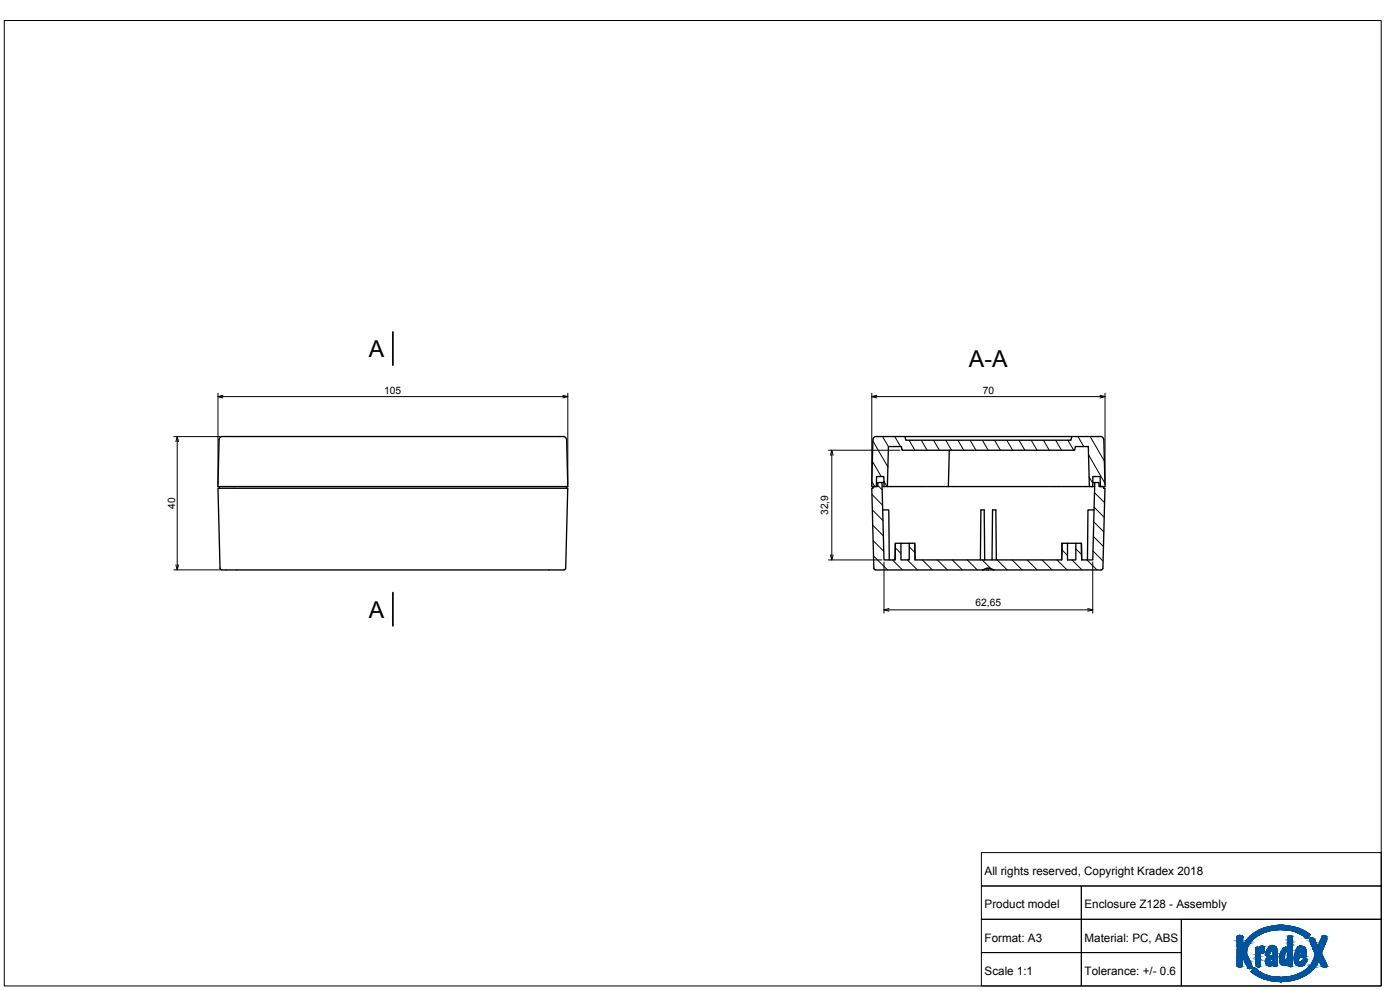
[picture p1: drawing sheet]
<svg xmlns="http://www.w3.org/2000/svg" width="420mm" height="297mm" viewBox="0 0 420 297" stroke-linecap="round" stroke-linejoin="round" font-family="sans-serif">
<defs><g id="words">
<g font-size="7">
<text x="110.7" y="107.1">A</text>
<text x="290.8" y="110.1">A-A</text>
<text x="110.7" y="185.3">A</text>
</g>
<g font-size="3.5">
<text x="295.5" y="262.5">All rights reserved, Copyright Kradex 2018</text>
<text x="295.5" y="272.5">Product model</text>
<text x="325.5" y="272.5">Enclosure Z128 - Assembly</text>
<text x="295.5" y="282.5">Format: A3</text>
<text x="325.5" y="282.5">Material: PC, ABS</text>
<text x="295.5" y="292.5">Scale 1:1</text>
<text x="325.5" y="292.5">Tolerance: +/- 0.6</text>
</g>
<g font-size="3.1">
<text x="115.2" y="118.3">105</text>
<text x="294.9" y="118.3">70</text>
<text x="52.5" y="152.7" transform="rotate(-90 52.5 152.7)">40</text>
<text x="248.6" y="154.5" transform="rotate(-90 248.6 154.5)">32,9</text>
<text x="292.8" y="181.9">62,65</text>
</g>
</g></defs>
<!-- layer: MD_Visible -->
<g fill="none" stroke="#000" stroke-width=".4">
<path d="M66.8 131a1.01 1.01 0 0 0-1 .9l-.4 14.1h105l-.4-14a1.04 1.04 0 0 0-1-1M66.8 131h102.2M263 131a1.01 1.01 0 0 0-1 1l-.4 14h1.4l.1-3h2.2v3h1l.3-12h3.9l.2 1.1h51.8l.2-1.1h3.9l.3 12M263 131h8.6l.2 1.1h49.6l.2-1.1h8.7M271.6 131h50M284.9 135.1l-.3 10.9M330.2 131a1.01 1.01 0 0 1 1.1 .9l.3 14.1h-1.4v-3h-2.2l-.1 3M65.8 146v.5M170 146v.5M264.7 144.8h-1.3v1.2h-1.4v.5h-.4l.6 24M264.7 144.8h.6M264.7 144.8l.6 23.2h3.3l.1-5h1.7v5h2.5v-5h1.6l.1 5h44l.1-5"/>
<path d="M264.9 153h1.8l.2 15M264.9 146h.4M266.3 146h18.3M284.6 146h42.3M326.9 146h1M327.6 146h.3M327.9 144.8h.6M328.4 153h-1.9l-.1 15M328.5 146l-.6 22h-3.3l-.1-5h-1.6v5h-2.5v-5h-1.7M328.5 144.8v1.2h-.6M328.5 144.8h1.3v1.2h1.4v.5h.4l-.6 24M66 170.5l-.6-24h105l-.6 24"/>
<path d="M66 170.5a1.89 1.89 0 0 0 2.2 .5h100.5a.8 .8 0 0 0 1-.5M262.2 170.5l.6 .5h35.5M268.7 163l-.1 5M270.4 163h2.5M274.5 163l.1 5M294.2 168l.2-15h1l.1 15M296.2 170.5l-1.2 .5M296.2 170.5h.8M297 170.5l1.3 .5M297.7 168l.2-15h1l.1 15M318.7 163l-.1 5M320.4 163h2.5"/>
<path d="M324.5 163l.1 5M331 170.5l-.5 .5h-32.2"/>
</g>
<!-- layer: Tabelka -->
<path d="M1.3 6.2h413.2v289.6h-413.2zM294.5 255.8h120v10h-120zM294.5 275.8h30v10h-30zM294.5 265.8h30v10h-30zM324.5 265.8h90v30h-60v-20h60h-90zM324.5 275.8h30v10h-30zM294.5 285.8h30v10h-30zM324.5 285.8h30v10h-30z" fill="none" stroke="#000" stroke-width=".3"/>
<g fill="#00539f" stroke="#00539f" stroke-width=".3">
<path d="M383.7 277.6h1.3z"/>
<path d="M390.8 280.6h2.3z"/>
<path d="M371.9 280.6h.3z"/>
<path d="M386.9 280.7h.2z"/>
<path d="M371.5 280.8h1.2z"/>
<path d="M393.4 281.3l.2 .1z"/>
<path d="M381.6 283.7h.2z"/>
<path d="M390.2 283.8h.2z"/>
<path d="M378.7 283.8h.1z"/>
<path d="M377.3 284.2h.2z"/>
<path d="M385.7 284.2h.3z"/>
<path d="M378.8 286.1h.2z"/>
<path d="M390.6 286.3h1.4z"/>
<path d="M381.4 286.9h.2z"/>
<path d="M391.6 287.5h.2z"/>
<path d="M385.4 289.7h.1z"/>
<path d="M385.4 289.7h.2z"/>
<path d="M381 289.8h.3z"/>
<path d="M390 289.9h.7z"/>
<path d="M382.6 289.9h.4z"/>
<path d="M387.2 290h.4z"/>
<path d="M377.4 290.1h.5z"/>
<path d="M372 290.2h.2z"/>
<path d="M397.4 290.2h.2z"/>
<path d="M376.3 290.3h.1z"/>
<path d="M375 290.6h.2z"/>
<path d="M383.7 277.6h1.7zM383.5 277.6h1.9z"/>
<path d="M383.5 277.6l2.3 .1zM383 277.7h2.8z"/>
<path d="M383 277.7h3.3zM382.6 277.7h3.7z"/>
<path d="M382.6 277.7h3.9zM382.3 277.7h4.2z"/>
<path d="M382.3 277.7l4.9 .2zM381.7 277.9h5.5z"/>
<path d="M381.7 277.9h5.5zM381.6 277.9h5.6z"/>
<path d="M381.6 277.9l6.2 .1zM381 278h6.8z"/>
<path d="M381 278h7.1zM380.8 278h7.3z"/>
<path d="M380.8 278l7.7 .1zM380.4 278.1h8.1z"/>
<path d="M380.4 278.1l8.5 .2zM379.9 278.3h9z"/>
<path d="M379.9 278.3h9.2zM379.7 278.3h9.4z"/>
<path d="M379.7 278.3l10 .2-.6-.2zM379.2 278.5l.5-.2 10 .2z"/>
<path d="M379.2 278.5h10.6zM379.1 278.5h10.7z"/>
<path d="M379.1 278.5l11.2 .2-.5-.2zM378.6 278.7l.5-.2 11.2 .2z"/>
<path d="M378.6 278.7l11.9 .1zM378.3 278.8h12.2z"/>
<path d="M378.3 278.8l12.4 .1zM378.2 278.9h12.5z"/>
<path d="M384.4 278.9h6.3zM384.4 278.9h6.3z"/>
<path d="M378.2 278.9h6.2zM378.2 278.9h6.2z"/>
<path d="M384.5 278.9h6.2zM384.5 278.9h6.2z"/>
<path d="M378.2 278.9h6zM378.2 278.9h6.2z"/>
<path d="M384.5 278.9h6.2zM384.5 278.9h6.2z"/>
<path d="M378.2 278.9h6zM378.1 278.9h5.4z"/>
<path d="M384.7 278.9l6.1 .1zM384.7 278.9l6.1 .1z"/>
<path d="M378.1 278.9h5.4zM378 279h4.8zM378 279h4.8zM378 279h4.8z"/>
<path d="M385.6 279h5.4zM385.6 279h5.4z"/>
<path d="M378 279h4.8zM377.8 279.1h4.3z"/>
<path d="M386.4 279l4.9 .2zM386.4 279l4.9 .2zM387.2 279.2h4.1zM387.2 279.2h4.1z"/>
<path d="M377.8 279.1h4.3zM377.6 279.2h3.9z"/>
<path d="M377.6 279.2h3.9zM377.5 279.3h3.7z"/>
<path d="M377.5 279.3h3.7zM377.3 279.4h3.5z"/>
<path d="M387.2 279.2l4.4 .2-.3-.2zM387.2 279.2l4.4 .2h-3.6z"/>
<path d="M377.3 279.4l2.9 .1 .6-.1zM377 279.5l.3-.1 2.9 .1z"/>
<path d="M377 279.5h3.2zM376.9 279.6h3.2z"/>
<path d="M388 279.4l4 .2-.4-.2zM388 279.4l4 .2h-3.3z"/>
<path d="M388.7 279.6h3.3zM388.7 279.6h3.3z"/>
<path d="M376.9 279.6l2.7 .1 .5-.1zM376.7 279.7l.2-.1 2.7 .1z"/>
<path d="M376.7 279.7h2.9zM376.4 279.9h2.8z"/>
<path d="M388.8 279.6l3.6 .3-.4-.3zM388.8 279.6l3.6 .3h-2.9z"/>
<path d="M376.4 279.9h2.8zM376.3 280h2.7z"/>
<path d="M389.5 279.9l3.1 .1zM389.5 279.9l3.1 .1z"/>
<path d="M376.3 280l2.2 .2 .5-.2zM376 280.2l.3-.2 2.2 .2z"/>
<path d="M389.7 280l3.2 .2-.3-.2zM389.7 280l3.2 .2h-2.7z"/>
<path d="M376 280.2h2.5zM376 280.2h2.5z"/>
<path d="M390.2 280.2h2.8zM390.2 280.2h2.8z"/>
<path d="M390.2 280.2l2.8 .1zM390.2 280.2l2.8 .1z"/>
<path d="M390.3 280.3h2.7zM390.3 280.3h2.7z"/>
<path d="M390.3 280.3h2.8zM390.3 280.3h2.8z"/>
<path d="M390.3 280.3h2.8zM390.3 280.3h2.8z"/>
<path d="M390.4 280.3l2.7 .1zM390.4 280.3l2.7 .1z"/>
<path d="M390.4 280.4h2.7zM390.4 280.4h2.7z"/>
<path d="M390.5 280.4l2.6 .1zM390.5 280.4l2.6 .1z"/>
<path d="M376 280.2l1.9 .3 .6-.3zM375.6 280.5l.4-.3 1.9 .3z"/>
<path d="M375.6 280.5h2.3zM375.5 280.6h2.3z"/>
<path d="M390.6 280.5h2.5zM390.6 280.5l2.5 .1zM390.8 280.6h2.3z"/>
<path d="M390.8 280.6h2.3zM390.8 280.6h2.3z"/>
<path d="M371.9 280.6l.3 .1zM371.9 280.7h.3z"/>
<path d="M390.9 280.6h2.2zM390.9 280.6l2.1 .1z"/>
<path d="M397.3 280.7h.2zM397.3 280.7h.2z"/>
<path d="M371.9 280.7h.6zM371.7 280.7h.8z"/>
<path d="M371.7 280.7h.8zM371.6 280.7h.9z"/>
<path d="M386.9 280.7h.3zM386.9 280.7h.3z"/>
<path d="M397.3 280.7h.3zM397.2 280.7h.4z"/>
<path d="M386.9 280.7h.4zM386.8 280.7h.5z"/>
<path d="M397.2 280.7h.5zM397.1 280.7h.6z"/>
<path d="M391 280.7h2zM391 280.7l2 .1z"/>
<path d="M386.8 280.7l.6 .1zM386.8 280.7l.6 .1z"/>
<path d="M371.6 280.7l1.1 .1zM371.5 280.8h1.2zM371.5 280.8h1.2z"/>
<path d="M386.8 280.8h.7zM386.7 280.8h.8z"/>
<path d="M375.5 280.6l1.9 .2 .4-.2zM375.3 280.8l.2-.2 1.9 .2z"/>
<path d="M371.5 280.8h1.3zM371.5 280.8h1.3z"/>
<path d="M397.1 280.7l.7 .1zM397.1 280.7l.7 .1z"/>
<path d="M386.7 280.8l.9 .1zM386.7 280.8l.9 .1z"/>
<path d="M397 280.8l.8 .1zM397 280.9h.8z"/>
<path d="M386.6 280.9h1.1zM386.6 280.9h1.1z"/>
<path d="M371.4 280.8l1.4 .1zM371.4 280.9h1.4z"/>
<path d="M371.4 280.9h1.4zM371.4 280.9h1.4z"/>
<path d="M397 280.9h.9zM397 280.9h.9z"/>
<path d="M375.3 280.8h2.1zM375.1 280.9h2.1z"/>
<path d="M397 280.9h.9zM397 280.9h.9z"/>
<path d="M391.1 280.8l1.7 .2 .2-.2zM391.1 280.8l1.7 .2h-1.4z"/>
<path d="M391.4 281h1.4zM391.4 281h1.4z"/>
<path d="M396.9 280.9l1.1 .1zM396.9 280.9l1.1 .1z"/>
<path d="M371.3 280.9l1.6 .1zM371.3 280.9l1.6 .1z"/>
<path d="M396.9 281h1.1zM396.9 281h1.1z"/>
<path d="M386.6 280.9l1.2 .1zM386.6 280.9l1.2 .1zM386.6 281h1.2zM386.6 281h1.2z"/>
<path d="M371.3 281h1.6zM371.3 281h1.6z"/>
<path d="M386.6 281l1.2 .1zM386.6 281l1.2 .1z"/>
<path d="M396.9 281l1.2 .1zM396.9 281l1.2 .1z"/>
<path d="M371.3 281l1.6 .1zM371.3 281l1.6 .1z"/>
<path d="M386.6 281.1h1.2zM386.6 281.1h1.2zM386.6 281.1h1.2zM386.6 281.1h1.2z"/>
<path d="M375.1 280.9l1.9 .2 .2-.2zM375.1 280.9l1.9 .2h-2.1z"/>
<path d="M386.6 281.1l1.3 .1zM386.6 281.1l1.3 .1z"/>
<path d="M371.3 281.1l1.6 .1zM371.3 281.1l1.6 .1z"/>
<path d="M386.6 281.2h1.3zM386.6 281.2h1.3z"/>
<path d="M391.4 281l1.2 .2 .2-.2zM391.4 281l1.2 .2h-.9z"/>
<path d="M396.8 281.1l1.3 .1zM396.8 281.1l1.3 .1h-1.4z"/>
<path d="M371.3 281.2h1.6zM371.3 281.2h1.6zM371.3 281.2h1.6zM371.3 281.2h1.6z"/>
<path d="M396.7 281.2l1.5 .1zM396.7 281.2l1.5 .1z"/>
<path d="M371.3 281.2l1.6 .1zM371.3 281.2l1.6 .1z"/>
<path d="M371.3 281.3h1.6zM371.3 281.3h1.6zM371.3 281.3h1.6zM371.3 281.3h1.6z"/>
<path d="M371.3 281.3h1.6zM371.3 281.3h1.6z"/>
<path d="M374.9 281.1l1.8 .2 .3-.2zM374.9 281.1l1.8 .2h-2z"/>
<path d="M386.6 281.2l1.3 .1zM386.6 281.2l1.3 .1zM386.6 281.3h1.3zM386.6 281.3h1.3z"/>
<path d="M371.3 281.3h1.6zM371.3 281.3h1.6z"/>
<path d="M391.7 281.2h.9zM391.7 281.2l.8 .1z"/>
<path d="M371.3 281.3h1.6zM371.3 281.3h1.6z"/>
<path d="M393.4 281.4h.2zM393.3 281.4h.3z"/>
<path d="M393.3 281.4h.4zM393.3 281.4h.4z"/>
<path d="M386.6 281.3l1.3 .1zM386.6 281.3l1.3 .1z"/>
<path d="M391.9 281.3h.6zM391.9 281.3l.6 .1z"/>
<path d="M393.3 281.4h.4zM393.2 281.4h.5z"/>
<path d="M393.2 281.4h.5zM393.2 281.4h.5z"/>
<path d="M393.2 281.4h.6zM393.2 281.4h.6z"/>
<path d="M371.3 281.3l1.6 .1zM371.3 281.3l1.6 .1z"/>
<path d="M371.3 281.4h1.6zM371.3 281.4h1.6z"/>
<path d="M392 281.4h.5zM392 281.4h.4z"/>
<path d="M386.6 281.4l1.3 .1zM386.6 281.4l1.3 .1z"/>
<path d="M393.2 281.4l.7 .1zM393.2 281.4l.7 .1z"/>
<path d="M374.7 281.3h2zM374.7 281.3l1.8 .2h-1.9z"/>
<path d="M393.1 281.5h.9zM393.1 281.5h.9z"/>
<path d="M386.6 281.5h1.3zM386.6 281.5h1.3z"/>
<path d="M392 281.4h.4zM392 281.4l.4 .1zM392.1 281.5h.3zM392.1 281.5h.3z"/>
<path d="M396.7 281.3l1.5 .2v-.2zM396.7 281.3l1.5 .2h-1.6z"/>
<path d="M392.1 281.5h.3zM392.1 281.5h.3z"/>
<path d="M392.1 281.5h.3zM392.1 281.5h.3zM392.1 281.5h.3zM392.1 281.5h.3zM392.1 281.5h.3zM392.1 281.5h.3zM392.1 281.5h.3zM392.1 281.5h.3z"/>
<path d="M386.6 281.5l1.3 .1zM386.6 281.5l1.3 .1z"/>
<path d="M396.6 281.5l1.6 .1zM396.6 281.5l1.6 .1z"/>
<path d="M392.1 281.5h.3zM392.1 281.5l.2 .1z"/>
<path d="M393.1 281.5l1.1 .1zM393.1 281.5l1.1 .1z"/>
<path d="M393.1 281.6h1.1zM393.1 281.6h1.1z"/>
<path d="M371.3 281.4l1.6 .2v-.2zM371.3 281.4l1.6 .2h-1.6z"/>
<path d="M371.3 281.6l1.6 .1zM371.3 281.6l1.6 .1z"/>
<path d="M386.6 281.6l1.3 .1zM386.6 281.6l1.3 .1z"/>
<path d="M374.6 281.5l1.7 .2 .2-.2zM374.6 281.5l1.7 .2h-2z"/>
<path d="M393.1 281.6l1.2 .1zM393.1 281.6l1.2 .1h-1.3z"/>
<path d="M393 281.7h1.4zM393 281.7h1.4z"/>
<path d="M396.6 281.6l1.6 .2v-.2zM396.6 281.6l1.6 .2h-1.8z"/>
<path d="M374.3 281.7h2zM374.3 281.7l1.8 .1z"/>
<path d="M386.6 281.7l1.3 .2v-.2zM386.6 281.7l1.3 .2h-1.3z"/>
<path d="M371.3 281.7l1.6 .2v-.2zM371.3 281.7l1.6 .2h-1.6z"/>
<path d="M393 281.7l1.5 .2-.1-.2zM393 281.7l1.5 .2h-1.4z"/>
<path d="M393.1 281.9h1.4zM393.1 281.9h1.4z"/>
<path d="M396.4 281.8l1.8 .2v-.2zM396.4 281.8l1.8 .2h-1.8z"/>
<path d="M386.6 281.9l1.3 .1zM386.6 281.9l1.3 .1z"/>
<path d="M371.3 281.9l1.6 .1zM371.3 281.9l1.6 .1z"/>
<path d="M393.1 281.9l1.5 .1zM393.1 281.9l1.5 .1z"/>
<path d="M393.1 282h1.5zM393.1 282h1.5z"/>
<path d="M393.1 282l1.5 .1zM393.1 282l1.5 .1z"/>
<path d="M396.4 282h1.8zM396.4 282l1.8 .1z"/>
<path d="M393.1 282.1h1.5zM393.1 282.1h1.5z"/>
<path d="M374.3 281.8l1.5 .3 .3-.3zM374.3 281.8l1.5 .3h-1.8z"/>
<path d="M371.3 282l1.6 .2v-.2zM371.3 282l1.6 .2h-1.6z"/>
<path d="M393.1 282.1l1.5 .1zM393.1 282.1l1.5 .1z"/>
<path d="M374 282.1h1.8zM374 282.1l1.7 .1z"/>
<path d="M396.3 282.1h1.9zM396.3 282.1l1.8 .1h-1.9z"/>
<path d="M386.6 282l1.3 .3v-.3zM386.6 282l1.3 .3h-1.3z"/>
<path d="M396.2 282.2h1.9zM396.2 282.2l1.9 .1z"/>
<path d="M396.2 282.3h1.9zM396.2 282.3h1.9z"/>
<path d="M386.6 282.3h1.3zM386.6 282.3h1.3z"/>
<path d="M393.1 282.2l1.6 .2-.1-.2zM393.1 282.2l1.6 .2h-1.6z"/>
<path d="M371.3 282.2l1.6 .2v-.2zM371.3 282.2l1.6 .2h-1.6z"/>
<path d="M393.1 282.4h1.6zM393.1 282.4h1.6z"/>
<path d="M396.2 282.3h1.9zM396.2 282.3l1.9 .1z"/>
<path d="M396.2 282.4h1.9zM396.2 282.4h1.8z"/>
<path d="M396.2 282.4h1.8zM396.2 282.4h1.8z"/>
<path d="M396.1 282.4h1.9zM396.1 282.4l1.9 .2z"/>
<path d="M374 282.2l1.5 .4 .2-.4zM374 282.2l1.5 .4h-1.8z"/>
<path d="M373.7 282.6h1.8zM373.7 282.6h1.7z"/>
<path d="M396.1 282.6h1.9zM396.1 282.6h1.8z"/>
<path d="M396.1 282.6l1.8 .1zM396.1 282.6l1.8 .1z"/>
<path d="M393.1 282.4l1.8 .3-.2-.3zM393.1 282.4l1.8 .3h-1.6z"/>
<path d="M371.3 282.4l1.6 .3v-.3zM371.3 282.4l1.6 .3h-1.6z"/>
<path d="M386.6 282.3l1.3 .5v-.5zM386.6 282.3l1.3 .5h-1.3z"/>
<path d="M386.6 282.8h1.3zM386.6 282.8h1.3z"/>
<path d="M371.3 282.7l1.6 .1zM371.3 282.7l1.6 .1z"/>
<path d="M396.1 282.7l1.7 .2 .1-.2zM396.1 282.7l1.7 .2h-1.8z"/>
<path d="M393.3 282.7l1.7 .2zM393.3 282.7l1.7 .2zM393.3 282.9h1.7zM393.3 282.9h1.7z"/>
<path d="M393.3 282.9h1.7zM393.3 282.9h1.7z"/>
<path d="M393.4 282.9h1.6zM393.4 282.9h1.6z"/>
<path d="M396 282.9h1.8zM396 282.9l1.8 .1z"/>
<path d="M371.3 282.8l1.6 .2v-.2zM371.3 282.8l1.6 .2h-1.6z"/>
<path d="M393.4 282.9l1.6 .1zM393.4 282.9l1.6 .1z"/>
<path d="M373.7 282.6l1.4 .4 .3-.4zM373.7 282.6l1.4 .4h-1.6z"/>
<path d="M395.9 283h1.9zM395.9 283l1.9 .1z"/>
<path d="M373.5 283h1.6zM373.5 283l1.6 .1z"/>
<path d="M393.4 283l1.7 .1zM393.4 283l1.7 .1z"/>
<path d="M393.4 283.1h1.7zM393.4 283.1h1.7z"/>
<path d="M373.5 283.1h1.6zM373.5 283.1h1.6z"/>
<path d="M373.4 283.1h1.7zM373.4 283.1h1.6z"/>
<path d="M373.4 283.1h1.6zM373.4 283.1l1.6 .1zM373.4 283.2h1.6zM373.4 283.2h1.6zM373.4 283.2h1.6zM373.4 283.2h1.6z"/>
<path d="M373.4 283.2h1.6zM373.4 283.2h1.6z"/>
<path d="M371.3 283l1.6 .2v-.2zM371.3 283l1.6 .2h-1.6z"/>
<path d="M393.4 283.1l1.7 .1zM393.4 283.1l1.7 .1z"/>
<path d="M395.9 283.1l1.8 .1 .1-.1zM395.9 283.1l1.8 .1h-1.8z"/>
<path d="M386.6 282.8l1.3 .5v-.5zM386.6 282.8l1.3 .5h-1.3z"/>
<path d="M386.6 283.3h1.3zM386.6 283.3h1.3z"/>
<path d="M373.4 283.2h1.6zM373.4 283.2l1.6 .1z"/>
<path d="M371.3 283.2l1.6 .1zM371.3 283.2l1.6 .1z"/>
<path d="M395.9 283.2h1.8zM395.9 283.2l1.8 .1z"/>
<path d="M393.5 283.2l1.7 .1zM393.5 283.2l1.7 .1zM393.5 283.3h1.7zM393.5 283.3h1.7z"/>
<path d="M393.5 283.3h1.7zM393.5 283.3h1.7zM393.5 283.3h1.7zM393.5 283.3h1.7z"/>
<path d="M373.4 283.3h1.6zM373.4 283.3l1.5 .1z"/>
<path d="M371.3 283.3l1.6 .1zM371.3 283.3l1.6 .1z"/>
<path d="M395.8 283.3h1.9zM395.8 283.3l1.8 .1z"/>
<path d="M393.5 283.3l1.7 .1zM393.5 283.3l1.7 .1z"/>
<path d="M373.3 283.4h1.6zM373.3 283.4h1.6z"/>
<path d="M373.3 283.4h1.6zM373.3 283.4h1.6z"/>
<path d="M371.3 283.4h1.6zM371.3 283.4h1.6z"/>
<path d="M371.3 283.4h1.6zM371.3 283.4h1.6z"/>
<path d="M373.3 283.4h1.6zM373.3 283.4h1.6z"/>
<path d="M373.3 283.4h1.6zM373.3 283.4l1.5 .1z"/>
<path d="M395.8 283.4h1.8zM395.8 283.4l1.7 .1z"/>
<path d="M373.2 283.5h1.6zM373.2 283.5h1.6z"/>
<path d="M393.5 283.4l1.8 .2-.1-.2zM393.5 283.4l1.8 .2h-1.7z"/>
<path d="M393.6 283.6h1.7zM393.6 283.6h1.7z"/>
<path d="M371.3 283.4l1.6 .2v-.2zM371.3 283.4l1.6 .2h-1.6z"/>
<path d="M381.6 283.7h.3zM381.6 283.7h.3z"/>
<path d="M373.2 283.5h1.6zM373.2 283.5l1.5 .2h-1.5z"/>
<path d="M386.6 283.3l1.3 .4v-.4zM386.6 283.3l1.3 .4h-1.4z"/>
<path d="M395.7 283.5l1.8 .2v-.2zM395.7 283.5l1.8 .2h-1.8z"/>
<path d="M381.6 283.7h.6zM381.4 283.7h.8z"/>
<path d="M371.3 283.6l1.6 .2zM371.3 283.6l1.6 .2z"/>
<path d="M393.6 283.6l1.8 .2-.1-.2zM393.6 283.6l1.8 .2h-1.7z"/>
<path d="M381.4 283.7l.9 .1zM381.3 283.8h1z"/>
<path d="M386.5 283.7l1.4 .1zM386.5 283.7l1.4 .1z"/>
<path d="M373.2 283.7h1.5zM373.2 283.7l1.5 .1z"/>
<path d="M371.3 283.8h1.6zM371.3 283.8h1.6z"/>
<path d="M395.7 283.7h1.8zM395.7 283.7l1.7 .1z"/>
<path d="M390.2 283.8h.4zM390 283.8h.6z"/>
<path d="M378.7 283.8h.2zM378.6 283.8h.3z"/>
<path d="M378.6 283.8l.4 .1zM378.6 283.8l.4 .1z"/>
<path d="M393.7 283.8l1.8 .1zM393.7 283.8l1.8 .1z"/>
<path d="M371.3 283.8l1.6 .1zM371.3 283.8l1.6 .1z"/>
<path d="M390 283.8l.7 .1zM389.9 283.9h.8z"/>
<path d="M381.3 283.8l1.2 .1zM381.1 283.9h1.4z"/>
<path d="M378.6 283.9h.4zM378.4 283.9h.6z"/>
<path d="M395.6 283.8h1.8zM395.6 283.8l1.8 .1z"/>
<path d="M393.7 283.9h1.9zM393.7 283.9h1.9z"/>
<path d="M373.1 283.8h1.6zM373.1 283.8l1.5 .1z"/>
<path d="M378.4 283.9h.7zM378.4 283.9h.7z"/>
<path d="M381.1 283.9h1.5zM381.1 283.9h1.5z"/>
<path d="M371.3 283.9l1.6 .1zM371.3 283.9l1.6 .1z"/>
<path d="M389.9 283.9l1 .1zM389.8 284h1.1z"/>
<path d="M373.1 283.9h1.5zM373.1 283.9l1.5 .1zM373 284h1.6zM373 284h1.6z"/>
<path d="M378.4 283.9l.8 .1zM378.3 284h.9z"/>
<path d="M373 284h1.6zM373 284h1.6z"/>
<path d="M371.3 284h1.7zM371.3 284h1.7z"/>
<path d="M389.8 284h1.2zM389.7 284h1.3z"/>
<path d="M393.7 283.9h3.7zM393.7 283.9l3.6 .1z"/>
<path d="M381.1 283.9l1.6 .1zM381 284h1.7z"/>
<path d="M378.3 284h1zM378.3 284h1z"/>
<path d="M378.2 284l1.1 .1zM378.2 284l1.1 .1z"/>
<path d="M386.5 283.8l1.4 .3v-.3zM386.5 283.8l1.4 .3h-1.4z"/>
<path d="M389.7 284l1.5 .1zM389.7 284l1.5 .1z"/>
<path d="M381 284l1.8 .1zM381 284l1.8 .1z"/>
<path d="M378.2 284.1h1.1zM378.2 284.1h1.1z"/>
<path d="M380.9 284.1h2zM380.9 284.1h2z"/>
<path d="M378.2 284.1h1.1zM378.2 284.1h1.1z"/>
<path d="M393.8 284l3.5 .2v-.2zM393.8 284l3.5 .2h-3.4z"/>
<path d="M389.7 284.1l1.7 .1zM389.5 284.2h1.9z"/>
<path d="M378.2 284.1l1.2 .1zM378.2 284.1l1.2 .1z"/>
<path d="M389.5 284.2h1.9zM389.5 284.2h1.9z"/>
<path d="M386.5 284.1l1.4 .1zM386.5 284.1l1.4 .1z"/>
<path d="M377.3 284.2h.2zM377.2 284.2h.3z"/>
<path d="M385.7 284.2h.4zM385.6 284.2h.5z"/>
<path d="M377.2 284.2h.4zM377.1 284.2h.5z"/>
<path d="M378.1 284.2h1.3zM378.1 284.2h1.3z"/>
<path d="M385.6 284.2l.6 .1zM385.5 284.3h.7z"/>
<path d="M389.5 284.2l2 .1zM389.5 284.2l2 .1z"/>
<path d="M377.1 284.2l.5 .1zM377 284.3h.6z"/>
<path d="M380.9 284.1l2.1 .2-.1-.2zM380.9 284.1l2.1 .2h-2.3z"/>
<path d="M385.5 284.3h.8zM385.4 284.3h.9z"/>
<path d="M378.1 284.2l1.3 .1zM378.1 284.2l1.3 .1z"/>
<path d="M393.9 284.2h3.4zM393.9 284.2l3.3 .1z"/>
<path d="M380.7 284.3h2.3zM380.7 284.3h2.3z"/>
<path d="M386.5 284.2l1.4 .1zM386.5 284.2l1.4 .1z"/>
<path d="M385.4 284.3l.9 .1zM385.4 284.4h.9z"/>
<path d="M386.5 284.3l1.4 .1zM386.5 284.3l1.4 .1z"/>
<path d="M378.1 284.3l1.3 .1zM378.1 284.3l1.3 .1z"/>
<path d="M389.4 284.3l2.2 .1zM389.4 284.3l2.2 .1z"/>
<path d="M389.3 284.4h2.3zM389.3 284.4h2.3z"/>
<path d="M378.1 284.4h1.3zM378.1 284.4h1.3z"/>
<path d="M377 284.3l.8 .1zM377 284.3l.8 .1z"/>
<path d="M386.5 284.4h1.4zM386.5 284.4h1.4z"/>
<path d="M371.3 284l3.1 .4 .2-.4zM371.3 284l3.1 .4h-3.1z"/>
<path d="M385.4 284.4h1.1zM385.2 284.4h1.3z"/>
<path d="M393.9 284.3h3.3zM393.9 284.3l3.2 .1z"/>
<path d="M394 284.4l3.1 .1zM394 284.4l3.1 .1z"/>
<path d="M385.2 284.4l1.3 .1zM385.2 284.5h1.3z"/>
<path d="M377 284.4l.8 .1zM377 284.4l.8 .1z"/>
<path d="M385.2 284.5h1.3zM385.2 284.5h1.3z"/>
<path d="M386.5 284.4l1.4 .1zM386.5 284.4l1.4 .1z"/>
<path d="M377 284.5h.9zM377 284.5h.9z"/>
<path d="M378 284.4l1.4 .1zM378 284.4l1.4 .1z"/>
<path d="M377 284.5h1zM377 284.5h1z"/>
<path d="M386.5 284.5h1.4zM386.5 284.5h1.4zM386.5 284.5h1.4zM386.5 284.5h1.4z"/>
<path d="M385.2 284.5h1.3zM385.2 284.5h1.3z"/>
<path d="M377 284.5h2.4zM377 284.5h2.4z"/>
<path d="M389.3 284.4l2.4 .1zM389.3 284.4l2.4 .1z"/>
<path d="M377 284.5h2.4zM377 284.5h2.4z"/>
<path d="M376.9 284.5h2.5zM376.9 284.5h2.5zM376.9 284.5h2.5zM376.9 284.5h2.5z"/>
<path d="M380.7 284.3l2.5 .3-.2-.3zM380.7 284.3l2.5 .3h-2.7z"/>
<path d="M394 284.5h3.1zM394 284.5l3.1 .1z"/>
<path d="M376.9 284.5l2.5 .1zM376.9 284.5l2.5 .1z"/>
<path d="M380.5 284.6h2.7zM380.5 284.6h2.7z"/>
<path d="M376.9 284.6h2.5zM376.9 284.6h2.5z"/>
<path d="M385.2 284.5h2.7zM385.2 284.5l2.6 .1h-2.7z"/>
<path d="M389.2 284.5l2.6 .1zM389.2 284.5l2.6 .1z"/>
<path d="M394 284.6h3.1zM394 284.6h3.1z"/>
<path d="M394.1 284.6l3 .1zM394.1 284.6l3 .1z"/>
<path d="M389.2 284.6l2.6 .1zM389.2 284.6l2.6 .1z"/>
<path d="M376.9 284.6l2.5 .1zM376.9 284.6l2.5 .1z"/>
<path d="M394.1 284.7h3zM394.1 284.7h2.9z"/>
<path d="M376.9 284.7l2.5 .1zM376.9 284.7l2.5 .1z"/>
<path d="M394.1 284.7h2.9zM394.1 284.7l2.9 .1zM394.1 284.8h2.9zM394.1 284.8h2.9z"/>
<path d="M385.1 284.6l2.7 .2zM385.1 284.6l2.7 .2h-2.9z"/>
<path d="M380.5 284.6l2.8 .2-.1-.2zM380.5 284.6l2.8 .2h-2.9z"/>
<path d="M376.9 284.8h2.5zM376.9 284.8h2.5z"/>
<path d="M394.1 284.8h2.9zM394.1 284.8h2.9zM394.1 284.8h2.9zM394.1 284.8h2.9z"/>
<path d="M380.4 284.8h2.9zM380.4 284.8h2.9z"/>
<path d="M389.2 284.7l2.7 .2-.1-.2zM389.2 284.7l2.7 .2h-2.8z"/>
<path d="M376.9 284.8l2.5 .1zM376.9 284.8l2.5 .1z"/>
<path d="M394.1 284.8l2.9 .1zM394.1 284.8l2.9 .1z"/>
<path d="M394.1 284.9h2.9zM394.1 284.9h2.9zM394.2 284.9h2.8zM394.2 284.9h2.8z"/>
<path d="M371.3 284.4l3 .5 .1-.5zM371.3 284.4l3 .5h-3z"/>
<path d="M389.1 284.9h2.8zM389.1 284.9h2.8z"/>
<path d="M394.2 284.9h2.8zM394.2 284.9h2.8z"/>
<path d="M371.3 284.9h3zM371.3 284.9h3z"/>
<path d="M389 284.9l2.9 .1zM389 284.9l2.9 .1z"/>
<path d="M390.6 285h1.3zM390.6 285h1.3z"/>
<path d="M389 285h1.5zM389 285h1.6z"/>
<path d="M376.9 284.9l2.5 .1zM376.9 284.9l2.5 .1z"/>
<path d="M394.2 284.9h2.8zM394.2 284.9l2.7 .1z"/>
<path d="M389 285h1.5zM389 285h1.5z"/>
<path d="M390.6 285h1.4zM390.6 285h1.4z"/>
<path d="M390.7 285l1.3 .1zM390.7 285l1.3 .1z"/>
<path d="M380.3 284.8l3 .3v-.3zM380.3 284.8l3 .3h-3.1z"/>
<path d="M389 285h1.5zM389 285l1.4 .1z"/>
<path d="M380.2 285.1h3.1zM380.2 285.1h3.1z"/>
<path d="M371.3 284.9l2.9 .2 .1-.2zM371.3 284.9l2.9 .2h-2.9z"/>
<path d="M381.8 285.1h1.5zM381.8 285.1h1.5z"/>
<path d="M394.2 285h2.7zM394.2 285l2.7 .1z"/>
<path d="M376.9 285l2.5 .1v-.1zM376.9 285l2.5 .1h-2.5z"/>
<path d="M394.2 285.1h2.7zM394.2 285.1h2.7z"/>
<path d="M381.8 285.1h1.5zM381.8 285.1h1.5z"/>
<path d="M384.9 284.8l2.9 .3v-.3zM384.9 284.8l2.9 .3h-3.1z"/>
<path d="M380.2 285.1h1.6zM380.2 285.1l1.5 .1z"/>
<path d="M381.9 285.1l1.4 .1zM381.9 285.1l1.4 .1z"/>
<path d="M389 285.1h1.4zM389 285.1l1.3 .1z"/>
<path d="M376.9 285.1l2.5 .1zM376.9 285.1l2.5 .1z"/>
<path d="M390.7 285.1l1.3 .1zM390.7 285.1l1.3 .1z"/>
<path d="M381.9 285.2h1.4zM381.9 285.2h1.4z"/>
<path d="M384.7 285.1l3.1 .1zM384.7 285.1l3.1 .1z"/>
<path d="M386.3 285.2h1.5zM386.3 285.2h1.5z"/>
<path d="M384.6 285.2h1.7zM384.6 285.2h1.7z"/>
<path d="M384.6 285.2h1.7zM384.6 285.2h1.7z"/>
<path d="M386.3 285.2h1.5zM386.3 285.2h1.5z"/>
<path d="M381.9 285.2h1.4zM381.9 285.2h1.4z"/>
<path d="M390.7 285.2h1.3zM390.7 285.2h1.3zM390.8 285.2h1.2zM390.8 285.2h1.2z"/>
<path d="M376.9 285.2l2.5 .1zM376.9 285.2l2.5 .1z"/>
<path d="M384.6 285.2h1.7zM384.6 285.2l1.6 .1z"/>
<path d="M371.3 285.1l2.9 .2v-.2zM371.3 285.1l2.9 .2h-2.9z"/>
<path d="M380.2 285.2h1.5zM380.2 285.2l1.4 .1z"/>
<path d="M386.3 285.2l1.5 .1zM386.3 285.2l1.5 .1z"/>
<path d="M381.9 285.2l1.4 .1zM381.9 285.2l1.4 .1z"/>
<path d="M380.1 285.3h1.5zM380.1 285.3h1.5z"/>
<path d="M390.8 285.2l1.2 .1zM390.8 285.2l1.2 .1z"/>
<path d="M376.9 285.3h2.5zM376.9 285.3h2.5z"/>
<path d="M388.9 285.2h1.4zM388.9 285.2l1.4 .1h-1.4z"/>
<path d="M376.9 285.3h2.5zM376.9 285.3h2.5z"/>
<path d="M394.2 285.1l2.6 .2 .1-.2zM394.2 285.1l2.6 .2h-2.5z"/>
<path d="M384.6 285.3h1.6zM384.6 285.3h1.5z"/>
<path d="M376.9 285.3h2.5zM376.9 285.3h2.5z"/>
<path d="M380.1 285.3h1.5zM380.1 285.3l1.4 .1z"/>
<path d="M382 285.3l1.4 .1zM382 285.3l1.4 .1z"/>
<path d="M394.3 285.3h2.5zM394.3 285.3l2.5 .1z"/>
<path d="M386.4 285.3l1.4 .1zM386.4 285.3l1.4 .1z"/>
<path d="M376.9 285.3l2.5 .1zM376.9 285.3l2.5 .1z"/>
<path d="M371.3 285.3h2.9zM371.3 285.3l2.9 .1z"/>
<path d="M382 285.4h1.4zM382 285.4h1.4z"/>
<path d="M384.5 285.3h1.6zM384.5 285.3l1.5 .2z"/>
<path d="M386.4 285.4l1.4 .1zM386.4 285.4l1.4 .1z"/>
<path d="M390.8 285.3l1.2 .2v-.2zM390.8 285.3l1.2 .2h-1.2zM390.8 285.5h1.2zM390.8 285.5h1.2z"/>
<path d="M380 285.4h1.5zM380 285.4l1.4 .1z"/>
<path d="M376.9 285.4l2.5 .1zM376.9 285.4l2.5 .1z"/>
<path d="M386.4 285.5h1.4zM386.4 285.5h1.4z"/>
<path d="M380 285.5h1.4zM380 285.5h1.4z"/>
<path d="M390.8 285.5h1.2zM390.8 285.5h1.2z"/>
<path d="M371.3 285.4h2.9zM371.3 285.4l2.9 .1z"/>
<path d="M386.4 285.5h1.4zM386.4 285.5h1.4z"/>
<path d="M390.8 285.5l1.2 .1zM390.8 285.5l1.2 .1zM390.8 285.6h1.2zM390.8 285.6h1.2z"/>
<path d="M376.9 285.5h2.5zM376.9 285.5l2.5 .1z"/>
<path d="M390.8 285.6h1.2zM390.8 285.6h1.2z"/>
<path d="M382 285.4l1.4 .2v-.2zM382 285.4l1.4 .2h-1.4z"/>
<path d="M386.4 285.5l1.4 .1zM386.4 285.5l1.4 .1z"/>
<path d="M382 285.6h1.4zM382 285.6h1.4z"/>
<path d="M384.5 285.5h1.5zM384.5 285.5l1.4 .1z"/>
<path d="M384.4 285.6h1.5zM384.4 285.6h1.5z"/>
<path d="M388.9 285.3l1.2 .3 .2-.3zM388.9 285.3l1.2 .3h-1.3z"/>
<path d="M394.3 285.4l2.4 .2 .1-.2zM394.3 285.4l2.4 .2h-2.3z"/>
<path d="M371.3 285.5h2.9zM371.3 285.5l2.8 .1z"/>
<path d="M376.9 285.6h2.5zM376.9 285.6l2.5 .1z"/>
<path d="M390.8 285.6l1.2 .1zM390.8 285.6l1.2 .1z"/>
<path d="M371.3 285.6l2.8 .1zM371.3 285.6l2.8 .1z"/>
<path d="M388.8 285.6h1.3zM388.8 285.6l1.3 .1z"/>
<path d="M376.9 285.7h2.5zM376.9 285.7h2.5z"/>
<path d="M390.8 285.7h1.2zM390.8 285.7h1.2z"/>
<path d="M376.9 285.7h1.5zM376.9 285.7h1.5z"/>
<path d="M380 285.5l1.3 .2 .1-.2zM380 285.5l1.3 .2h-1.4z"/>
<path d="M378.4 285.7h1zM378.4 285.7h.9z"/>
<path d="M394.4 285.6h2.3zM394.4 285.6l2.3 .1z"/>
<path d="M376.9 285.7h1.5zM376.9 285.7l1.4 .1z"/>
<path d="M371.3 285.7l2.8 .1zM371.3 285.7l2.8 .1z"/>
<path d="M386.4 285.6l1.4 .2v-.2zM386.4 285.6l1.4 .2h-1.4z"/>
<path d="M384.4 285.6l1.4 .2 .1-.2zM384.4 285.6l1.4 .2h-1.4z"/>
<path d="M382 285.6l1.4 .2v-.2zM382 285.6l1.4 .2h-1.4z"/>
<path d="M378.5 285.7h.8zM378.5 285.7l.8 .1z"/>
<path d="M394.5 285.7h2.2zM394.5 285.7l2.2 .1z"/>
<path d="M378.5 285.8h.8zM378.5 285.8h.8z"/>
<path d="M376.9 285.8h1.4zM376.9 285.8h1.4z"/>
<path d="M390.8 285.7l1.2 .1zM390.8 285.7l1.2 .1z"/>
<path d="M376.9 285.8l1.4 .1zM376.9 285.8l1.4 .1z"/>
<path d="M382 285.8l1.4 .1zM382 285.8l1.4 .1z"/>
<path d="M388.7 285.7l1.4 .2v-.2zM388.7 285.7l1.4 .2h-1.4z"/>
<path d="M379.9 285.7l1.3 .2 .1-.2zM379.9 285.7l1.3 .2h-1.4z"/>
<path d="M371.3 285.8l2.8 .1zM371.3 285.8l2.8 .1z"/>
<path d="M378.5 285.8h.8zM378.5 285.8l.7 .1z"/>
<path d="M378.6 285.9h.6zM378.6 285.9h.6zM378.6 285.9h.6zM378.6 285.9h.6z"/>
<path d="M376.9 285.9h1.4zM376.9 285.9h1.4z"/>
<path d="M390.7 285.8l1.3 .1zM390.7 285.8l1.3 .1z"/>
<path d="M394.5 285.8l2.2 .2v-.2zM394.5 285.8l2.2 .2h-2.2z"/>
<path d="M384.4 285.8l1.3 .2 .1-.2zM384.4 285.8l1.3 .2h-1.4z"/>
<path d="M388.7 285.9h1.4zM388.7 285.9l1.3 .1z"/>
<path d="M378.6 285.9h.6zM378.6 285.9l.5 .1z"/>
<path d="M390.7 285.9l1.3 .1zM390.7 285.9l1.3 .1z"/>
<path d="M382.1 285.9l1.3 .1v-.1zM382.1 285.9l1.3 .1h-1.3z"/>
<path d="M378.7 286h.4zM378.7 286h.4z"/>
<path d="M390.7 286h1.3zM390.7 286h1.3z"/>
<path d="M384.3 286h1.4zM384.3 286l1.3 .1z"/>
<path d="M371.3 285.9l2.8 .2v-.2zM371.3 285.9l2.8 .2h-2.8z"/>
<path d="M376.9 285.9h1.4zM376.9 285.9l1.4 .2z"/>
<path d="M371.3 286.1h2.8zM371.3 286.1h2.8z"/>
<path d="M378.7 286h.4zM378.7 286l.3 .1z"/>
<path d="M379.8 285.9l1.3 .2 .1-.2zM379.8 285.9l1.3 .2h-1.3z"/>
<path d="M378.8 286.1h.2zM378.8 286.1h.2z"/>
<path d="M394.5 286l2.2 .1zM394.5 286l2.2 .1z"/>
<path d="M388.6 286h1.4zM388.6 286l1.4 .1z"/>
<path d="M388.6 286.1h1.4zM388.6 286.1h1.4z"/>
<path d="M390.7 286l1.3 .1zM390.7 286l1.3 .1z"/>
<path d="M394.6 286.1h2.1zM394.6 286.1h2.1z"/>
<path d="M379.8 286.1h1.3zM379.8 286.1l1.3 .1z"/>
<path d="M382.1 286l1.3 .2zM382.1 286l1.3 .2z"/>
<path d="M388.6 286.1h1.4zM388.6 286.1l1.3 .1z"/>
<path d="M371.3 286.1l2.9 .1zM371.3 286.1l2.9 .1z"/>
<path d="M390.7 286.1l1.3 .1zM390.7 286.1l1.3 .1z"/>
<path d="M388.6 286.2h1.3zM388.6 286.2h1.3z"/>
<path d="M384.3 286.1h1.3zM384.3 286.1l1.3 .1h-1.4z"/>
<path d="M376.9 286.1l1.4 .1v-.1zM376.9 286.1l1.4 .1h-1.4z"/>
<path d="M390.7 286.2l1.3 .1zM390.7 286.2l1.3 .1z"/>
<path d="M379.8 286.2h1.3zM379.8 286.2l1.2 .1z"/>
<path d="M394.6 286.1l2.1 .2zM394.6 286.1l2.1 .2z"/>
<path d="M390.6 286.3h1.4zM390.6 286.3h1.4zM390.6 286.3h1.4z"/>
<path d="M388.6 286.2l1.4 .1zM388.6 286.2l1.4 .1z"/>
<path d="M390.6 286.3h1.4zM390.5 286.3h1.5z"/>
<path d="M382.1 286.2l1.3 .1v-.1zM382.1 286.2l1.3 .1h-1.3z"/>
<path d="M371.3 286.2l2.9 .1zM371.3 286.2l2.9 .1z"/>
<path d="M376.9 286.2l1.4 .1zM376.9 286.2l1.4 .1z"/>
<path d="M379.8 286.3h1.2zM379.8 286.3h1.1z"/>
<path d="M390.5 286.3h1.5zM390.4 286.3h1.6z"/>
<path d="M390.4 286.3l1.6 .1zM390.3 286.4h1.7z"/>
<path d="M388.6 286.3l1.5 .1zM388.6 286.3l1.5 .1z"/>
<path d="M390.3 286.4h1.7zM390.2 286.4h1.8z"/>
<path d="M388.5 286.4h1.7zM388.5 286.4h1.7z"/>
<path d="M376.9 286.3l1.4 .1zM376.9 286.3l1.4 .1z"/>
<path d="M388.5 286.4h3.5zM388.5 286.4h3.5z"/>
<path d="M394.6 286.3l2.1 .1v-.1zM394.6 286.3l2.1 .1h-2.1z"/>
<path d="M379.8 286.3h1.1zM379.8 286.3l1.1 .1z"/>
<path d="M376.9 286.4l1.4 .1zM376.9 286.4l1.4 .1z"/>
<path d="M382.1 286.3l1.3 .2zM382.1 286.3l1.3 .2z"/>
<path d="M394.6 286.4l2.2 .1zM394.6 286.4l2.2 .1z"/>
<path d="M384.2 286.2l1.3 .3 .1-.3zM384.2 286.2l1.3 .3h-1.4z"/>
<path d="M376.9 286.5h1.4zM376.9 286.5h1.4z"/>
<path d="M371.3 286.3l3 .2-.1-.2zM371.3 286.3l3 .2h-3z"/>
<path d="M382.1 286.5h1.3zM382.1 286.5h1.3z"/>
<path d="M379.8 286.4h1.1zM379.8 286.4l1 .1z"/>
<path d="M386.4 285.8l1.4 .7v-.7zM386.4 285.8l1.4 .7h-1.4z"/>
<path d="M384.1 286.5h1.4zM384.1 286.5l1.4 .1z"/>
<path d="M379.8 286.5h1zM379.8 286.5l1 .1z"/>
<path d="M382.1 286.5l1.3 .1zM382.1 286.5l1.3 .1z"/>
<path d="M379.9 286.6h.9zM379.9 286.6h.9z"/>
<path d="M394.6 286.5l2.2 .1zM394.6 286.5l2.2 .1z"/>
<path d="M379.9 286.6h.9zM379.9 286.6h.9z"/>
<path d="M388.5 286.4l3.5 .2v-.2zM388.5 286.4l3.5 .2h-3.5z"/>
<path d="M371.3 286.5l3 .1zM371.3 286.5l3 .1z"/>
<path d="M379.9 286.6h.9zM379.9 286.6h.9z"/>
<path d="M380 286.6h.8zM380 286.6l.7 .1zM380 286.7h.7zM380 286.7h.7z"/>
<path d="M382.1 286.6l1.3 .1zM382.1 286.6l1.3 .1z"/>
<path d="M394.6 286.6l2.2 .1zM394.6 286.6l2.2 .1z"/>
<path d="M388.5 286.6l3.5 .1zM388.5 286.6l3.5 .1z"/>
<path d="M371.3 286.6l3 .1zM371.3 286.6l3 .1z"/>
<path d="M386.4 286.5l1.4 .2v-.2zM386.4 286.5l1.4 .2h-1.4z"/>
<path d="M380 286.7h.7zM380 286.7h.7z"/>
<path d="M388.5 286.7h3.5zM388.5 286.7h3.5z"/>
<path d="M380 286.7h.7zM380 286.7h.7z"/>
<path d="M382 286.7h1.4zM382 286.7h1.4z"/>
<path d="M384.1 286.6l1.3 .2 .1-.2zM384.1 286.6l1.3 .2h-1.3z"/>
<path d="M388.5 286.7l3.5 .1zM388.5 286.7l3.5 .1z"/>
<path d="M394.6 286.7l2.3 .1zM394.6 286.7l2.3 .1z"/>
<path d="M380.1 286.7h.6zM380.1 286.7l.5 .1z"/>
<path d="M394.6 286.8h2.3zM394.6 286.8h2.3z"/>
<path d="M380.1 286.8h.5zM380.1 286.8h.5z"/>
<path d="M394.6 286.8h2.3zM394.6 286.8h2.3z"/>
<path d="M382 286.7l1.4 .2zM382 286.7l1.4 .2z"/>
<path d="M376.9 286.5l1.4 .4v-.4zM376.9 286.5l1.4 .4h-1.4z"/>
<path d="M380.2 286.8h.4zM380.2 286.8l.3 .1z"/>
<path d="M380.3 286.9h.2zM380.3 286.9h.1z"/>
<path d="M386.4 286.7l1.4 .2v-.2zM386.4 286.7l1.4 .2h-1.4z"/>
<path d="M381.9 286.9h1.5zM381.9 286.9h1.5z"/>
<path d="M394.6 286.8l2.4 .1zM394.6 286.8l2.4 .1z"/>
<path d="M381.9 286.9h1.5zM381.7 286.9h1.7z"/>
<path d="M381.4 286.9h.3zM381.3 286.9h.4z"/>
<path d="M388.5 286.8l3.5 .1zM388.5 286.8l3.5 .1z"/>
<path d="M394.6 286.9h2.4zM394.6 286.9h2.4z"/>
<path d="M381.3 286.9h2.1zM381.2 286.9h2.2zM381.2 286.9h2.2zM381.2 286.9h2.2z"/>
<path d="M371.3 286.7l3.2 .2-.2-.2zM371.3 286.7l3.2 .2h-3.3z"/>
<path d="M394.6 286.9l2.4 .1zM394.6 286.9l2.4 .1zM394.5 287h2.5zM394.5 287h2.5z"/>
<path d="M388.5 286.9h3.5zM388.5 286.9l3.5 .1z"/>
<path d="M381.2 286.9l2.2 .1zM380.9 287h2.5z"/>
<path d="M384.1 286.8l1.3 .2v-.2zM384.1 286.8l1.3 .2h-1.4z"/>
<path d="M394.5 287h2.5zM394.5 287h2.5z"/>
<path d="M371.2 286.9l3.3 .1zM371.2 286.9l3.3 .1z"/>
<path d="M371.2 287h3.3zM371.2 287h3.3zM371.2 287h3.3zM371.2 287h3.3z"/>
<path d="M388.4 287h3.6zM388.4 287h3.6z"/>
<path d="M394.5 287h2.5zM394.5 287h2.5z"/>
<path d="M371.2 287l3.3 .1zM371.2 287l3.3 .1z"/>
<path d="M380.9 287l2.5 .1zM380.7 287.1h2.7z"/>
<path d="M384 287h1.4zM384 287l1.4 .1z"/>
<path d="M371.2 287.1h3.3zM371.2 287.1h3.3z"/>
<path d="M376.9 286.9l1.4 .2v-.2zM376.9 286.9l1.4 .2h-1.4z"/>
<path d="M388.4 287h3.6zM388.4 287l3.5 .1z"/>
<path d="M394.5 287l2.6 .1zM394.5 287l2.6 .1z"/>
<path d="M371.2 287.1l3.4 .1zM371.2 287.1l3.4 .1zM371.2 287.2h3.4zM371.2 287.2h3.4z"/>
<path d="M394.5 287.1l2.6 .1zM394.5 287.1l2.6 .1z"/>
<path d="M388.4 287.1h3.5zM388.4 287.1l3.4 .1z"/>
<path d="M380.7 287.1l2.7 .1zM380.5 287.2h2.9z"/>
<path d="M388.4 287.2h3.4zM388.4 287.2h3.3z"/>
<path d="M388.4 287.2h3.3zM388.4 287.2h3.3zM388.4 287.2h3.3zM388.4 287.2h3.3z"/>
<path d="M388.4 287.2h3.2zM388.4 287.2h3.3z"/>
<path d="M388.4 287.2h3zM388.4 287.2h3.2z"/>
<path d="M386.4 286.9l1.4 .3v-.3zM386.4 286.9l1.4 .3h-1.5z"/>
<path d="M388.4 287.2h3zM388.4 287.2h2.6z"/>
<path d="M388.4 287.2h2.5zM388.4 287.2h2.6z"/>
<path d="M388.4 287.2h2.5zM388.4 287.2l2.3 .1z"/>
<path d="M388.4 287.3h2.2zM388.4 287.3h2.3z"/>
<path d="M388.4 287.3h2.1zM388.4 287.3h2.2z"/>
<path d="M380.5 287.2l2.9 .1zM380.4 287.3h3z"/>
<path d="M388.4 287.3h2.1zM388.4 287.3h2z"/>
<path d="M386.3 287.2l1.5 .1zM386.3 287.2l1.5 .1z"/>
<path d="M371.2 287.2l3.4 .1zM371.2 287.2l3.4 .1z"/>
<path d="M388.4 287.3h1.9zM388.4 287.3h2z"/>
<path d="M372.9 287.3h1.7zM372.9 287.3h1.7z"/>
<path d="M376.9 287.1l1.4 .2v-.2zM376.9 287.1l1.4 .2h-1.4z"/>
<path d="M371.2 287.3h1.7zM371.2 287.3h1.7z"/>
<path d="M388.4 287.3h1.9zM388.4 287.3h1.8z"/>
<path d="M372.9 287.3h1.7zM372.9 287.3h1.7z"/>
<path d="M388.4 287.3h1.8zM388.4 287.3l1.7 .1z"/>
<path d="M372.9 287.3l1.8 .1zM372.9 287.3l1.8 .1z"/>
<path d="M380.4 287.3l3 .1zM380.3 287.4h3.1z"/>
<path d="M371.2 287.3h1.7zM371.2 287.3l1.6 .1z"/>
<path d="M372.9 287.4h1.8zM372.9 287.4h1.8z"/>
<path d="M384 287.1l1.4 .3v-.3zM384 287.1l1.4 .3h-1.4z"/>
<path d="M388.4 287.4h1.7zM388.4 287.4h1.5z"/>
<path d="M384 287.4h1.4zM384 287.4h1.4z"/>
<path d="M394.5 287.2l2.7 .2-.1-.2zM394.5 287.2l2.7 .2h-2.8z"/>
<path d="M371.2 287.4l1.6 .1zM371.2 287.4l1.6 .1z"/>
<path d="M388.4 287.4h1.5zM388.4 287.4l1.5 .1z"/>
<path d="M386.3 287.3l1.5 .2v-.2zM386.3 287.3l1.5 .2h-1.5z"/>
<path d="M380.3 287.4l3.1 .1v-.1zM380.3 287.4l3.1 .1h-3.3z"/>
<path d="M373 287.4l1.7 .2v-.2zM373 287.4l1.7 .2h-1.6z"/>
<path d="M373.1 287.6h1.7zM373.1 287.6h1.7z"/>
<path d="M391.6 287.5l.3 .1zM391.5 287.6h.4zM391.5 287.6h.4zM391.5 287.6h.4z"/>
<path d="M388.4 287.5h1.5zM388.4 287.5l1.4 .1z"/>
<path d="M388.4 287.6h1.4zM388.4 287.6h1.4z"/>
<path d="M391.5 287.6l.5 .1zM391.4 287.7h.6z"/>
<path d="M371.2 287.5l1.6 .2v-.2zM371.2 287.5l1.6 .2h-1.6z"/>
<path d="M373.1 287.6l1.7 .1zM373.1 287.6l1.7 .1z"/>
<path d="M371.2 287.7h1.6zM371.2 287.7h1.6z"/>
<path d="M386.3 287.5l1.5 .2zM386.3 287.5l1.5 .2h-1.6z"/>
<path d="M391.4 287.7h.6zM391.4 287.7h.6z"/>
<path d="M373.1 287.7h1.7zM373.1 287.7h1.7z"/>
<path d="M391.4 287.7h.7zM391.4 287.7h.7zM391.4 287.7h.7zM391.4 287.7h.7z"/>
<path d="M386.2 287.7h1.6zM386.2 287.7h1.6z"/>
<path d="M371.2 287.7h1.6zM371.2 287.7h1.6z"/>
<path d="M373.1 287.7h1.7zM373.1 287.7h1.7z"/>
<path d="M371.2 287.7l1.6 .1zM371.2 287.7l1.6 .1z"/>
<path d="M391.4 287.7l.7 .1zM391.4 287.7l.7 .1z"/>
<path d="M384 287.4l1.4 .4v-.4zM384 287.4l1.4 .4h-1.4z"/>
<path d="M380.1 287.5l3.3 .3v-.3zM380.1 287.5l3.3 .3h-3.5z"/>
<path d="M384 287.8h1.4zM384 287.8h1.4z"/>
<path d="M376.9 287.3l1.4 .5v-.5zM376.9 287.3l1.4 .5h-1.4z"/>
<path d="M388.4 287.6l1.4 .2v-.2zM388.4 287.6l1.4 .2h-1.4z"/>
<path d="M394.4 287.4l3 .4-.2-.4zM394.4 287.4l3 .4h-3.1z"/>
<path d="M386.2 287.7l1.6 .1zM386.2 287.7l1.6 .1z"/>
<path d="M371.2 287.8h1.6zM371.2 287.8h1.6z"/>
<path d="M394.3 287.8h3.1zM394.3 287.8h3.1z"/>
<path d="M391.3 287.8h.9zM391.3 287.8h.9z"/>
<path d="M394.3 287.8h3.1zM394.2 287.8h3.2z"/>
<path d="M373.1 287.7l1.8 .2zM373.1 287.7l1.8 .2z"/>
<path d="M384 287.8l1.4 .1zM384 287.8l1.4 .1z"/>
<path d="M373.2 287.9h1.7zM373.2 287.9h1.7z"/>
<path d="M394.2 287.8l3.2 .1zM394.2 287.8l3.2 .1z"/>
<path d="M391.2 287.8l1 .1zM391.2 287.8l1 .1z"/>
<path d="M388.4 287.8h1.4zM388.4 287.8l1.3 .1z"/>
<path d="M379.9 287.8l3.5 .1zM379.9 287.8l3.5 .1z"/>
<path d="M394.2 287.9h3.3zM394.2 287.9h3.3z"/>
<path d="M379.9 287.9h1.8zM379.9 287.9h1.9z"/>
<path d="M379.9 287.9h1.8zM379.9 287.9h1.7z"/>
<path d="M384 287.9h1.4zM384 287.9h1.4z"/>
<path d="M381.8 287.9h1.6zM381.8 287.9h1.6z"/>
<path d="M394.2 287.9l3.3 .1zM394.2 287.9l3.3 .1z"/>
<path d="M379.9 287.9h1.7zM379.9 287.9l1.5 .1z"/>
<path d="M388.4 287.9h1.3zM388.4 287.9l1.3 .1z"/>
<path d="M381.9 287.9l1.5 .1zM381.9 287.9l1.5 .1z"/>
<path d="M386.1 287.8l1.7 .2v-.2zM386.1 287.8l1.7 .2h-1.8z"/>
<path d="M394.2 288h3.3zM394.2 288h3.3z"/>
<path d="M391.2 287.9l1 .1zM391.2 287.9l1 .1h-1.1z"/>
<path d="M388.4 288h1.3zM388.4 288h1.3z"/>
<path d="M391.1 288h1.1zM391.1 288h1.1z"/>
<path d="M394.2 288h3.3zM394.2 288h3.3z"/>
<path d="M381.9 288h1.5zM381.9 288h1.5z"/>
<path d="M384 287.9l1.4 .1zM384 287.9l1.4 .1z"/>
<path d="M379.8 288h1.6zM379.8 288h1.4z"/>
<path d="M394.2 288h3.3zM394.2 288h3.3z"/>
<path d="M379.8 288h1.4zM379.8 288h1.4z"/>
<path d="M394.2 288h3.3zM394.2 288h3.3z"/>
<path d="M371.2 287.8l1.6 .2v-.2zM371.2 287.8l1.6 .2h-1.6z"/>
<path d="M394.2 288h3.3zM394.2 288h3.3z"/>
<path d="M382 288l1.4 .1zM382 288l1.4 .1z"/>
<path d="M384 288l1.4 .1zM384 288l1.4 .1z"/>
<path d="M376.9 287.8l1.4 .3v-.3zM376.9 287.8l1.4 .3h-1.4z"/>
<path d="M379.8 288h1.4zM379.8 288l1.3 .1z"/>
<path d="M371.2 288l1.6 .1zM371.2 288l1.6 .1z"/>
<path d="M394.2 288l3.4 .1zM394.2 288l3.4 .1z"/>
<path d="M382 288.1h1.4zM382 288.1h1.4z"/>
<path d="M391.1 288l1.1 .2zM390.9 288.2h1.3z"/>
<path d="M379.8 288.1h1.3zM379.8 288.1l1.3 .1z"/>
<path d="M376.9 288.1l1.4 .1zM376.9 288.1l1.4 .1z"/>
<path d="M386 288l1.8 .2v-.2zM386 288l1.8 .2h-1.9z"/>
<path d="M394.1 288.1l3.5 .1zM394.1 288.1l3.5 .1z"/>
<path d="M395.9 288.2h1.7zM395.9 288.2h1.7z"/>
<path d="M394.1 288.2h1.8zM394.1 288.2h1.8z"/>
<path d="M384 288.1l1.4 .1zM384 288.1l1.4 .1z"/>
<path d="M388.4 288l1.3 .2v-.2zM388.4 288l1.3 .2h-1.3z"/>
<path d="M394.1 288.2h1.8zM394.1 288.2h1.7z"/>
<path d="M382 288.1l1.4 .1zM382 288.1l1.4 .1z"/>
<path d="M395.9 288.2h1.7zM395.9 288.2h1.7z"/>
<path d="M379.8 288.2h1.3zM379.8 288.2h1.2z"/>
<path d="M394.1 288.2h1.7zM394.1 288.2l1.7 .1z"/>
<path d="M385.9 288.2l1.9 .1zM385.9 288.2l1.9 .1z"/>
<path d="M390.9 288.2h1.3zM390.9 288.2l1.3 .1h-1.4z"/>
<path d="M379.8 288.2h1.2zM379.8 288.2l1.2 .1z"/>
<path d="M390.8 288.3h1.4zM390.8 288.3h1.4z"/>
<path d="M388.4 288.2l1.3 .1zM388.4 288.2l1.3 .1z"/>
<path d="M371.2 288.1l1.6 .2v-.2zM371.2 288.1l1.6 .2h-1.6z"/>
<path d="M384 288.2l1.4 .1zM384 288.2l1.4 .1z"/>
<path d="M395.9 288.2l1.8 .1zM395.9 288.2l1.8 .1z"/>
<path d="M390.8 288.3h1.4zM390.8 288.3h1.4z"/>
<path d="M394.1 288.3h1.7zM394.1 288.3h1.6z"/>
<path d="M382 288.2l1.4 .1zM382 288.2l1.4 .1z"/>
<path d="M373.2 287.9l1.9 .4-.2-.4zM373.2 287.9l1.9 .4h-1.7z"/>
<path d="M379.8 288.3h1.2zM379.8 288.3l1.1 .1z"/>
<path d="M384 288.3l1.4 .1zM384 288.3l1.4 .1z"/>
<path d="M390.8 288.3h1.4zM390.7 288.4h1.5z"/>
<path d="M385.8 288.3l2 .1zM385.8 288.3l2 .1z"/>
<path d="M396 288.3l1.7 .1zM396 288.3l1.7 .1z"/>
<path d="M376.9 288.2l1.4 .2v-.2zM376.9 288.2l1.4 .2h-1.4z"/>
<path d="M382 288.3l1.4 .1zM382 288.3l1.4 .1z"/>
<path d="M388.4 288.3l1.4 .1zM388.4 288.3l1.4 .1z"/>
<path d="M390.7 288.4h1.5zM390.7 288.4h1.5z"/>
<path d="M390.7 288.4h1.5zM390.7 288.4h1.4z"/>
<path d="M373.4 288.3l1.8 .1zM373.4 288.3l1.8 .1z"/>
<path d="M394 288.3h1.7zM394 288.3l1.7 .1z"/>
<path d="M379.8 288.4h1.1zM379.8 288.4h1.1z"/>
<path d="M382 288.4h1.4zM382 288.4h1.4z"/>
<path d="M384 288.4l1.4 .1zM384 288.4l1.4 .1z"/>
<path d="M379.8 288.4l1.1 .1zM379.8 288.4l1.1 .1z"/>
<path d="M390.7 288.4h1.4zM390.7 288.4l1.4 .1z"/>
<path d="M379.8 288.5h1.1zM379.8 288.5h1.1z"/>
<path d="M385.8 288.4l2 .1zM385.8 288.4l2 .1z"/>
<path d="M384 288.5h1.4zM384 288.5h1.4z"/>
<path d="M381.9 288.4l1.5 .1zM381.8 288.5h1.6z"/>
<path d="M390.6 288.5h1.5zM390.6 288.5h1.5z"/>
<path d="M371.2 288.3l1.6 .2v-.2zM371.2 288.3l1.6 .2h-1.6z"/>
<path d="M396 288.4l1.8 .1zM396 288.4l1.8 .1z"/>
<path d="M394 288.4h1.7zM394 288.4l1.7 .1z"/>
<path d="M379.8 288.5h1.2zM379.8 288.5h1.2z"/>
<path d="M388.5 288.4l1.3 .1zM388.5 288.4l1.3 .1z"/>
<path d="M384 288.5h1.4zM384 288.5h1.4z"/>
<path d="M393.9 288.5l1.8 .1zM393.9 288.5l1.8 .1z"/>
<path d="M385.6 288.5l2.2 .1zM385.6 288.5l2.2 .1z"/>
<path d="M381.8 288.5l1.6 .1zM381.7 288.6h1.7z"/>
<path d="M396.1 288.5l1.7 .1zM396.1 288.5l1.7 .1z"/>
<path d="M393.9 288.6h1.8zM393.9 288.6h1.7z"/>
<path d="M376.9 288.4l1.4 .2v-.2zM376.9 288.4l1.4 .2h-1.4z"/>
<path d="M393.9 288.6h1.7zM393.9 288.6h1.7z"/>
<path d="M390.6 288.5h1.5zM390.5 288.6h1.6z"/>
<path d="M384.1 288.5l1.3 .1zM384.1 288.5l1.3 .1z"/>
<path d="M388.5 288.5l1.4 .1zM388.5 288.5l1.4 .1z"/>
<path d="M385.6 288.6h2.2zM385.5 288.6h2.3z"/>
<path d="M384.1 288.6h1.4zM384.1 288.6h1.4z"/>
<path d="M379.8 288.5l1.3 .1zM379.8 288.5l1.3 .1z"/>
<path d="M385.5 288.6h2.3zM385.5 288.6h2.3z"/>
<path d="M384.1 288.6h1.4zM384.1 288.6h1.4z"/>
<path d="M393.9 288.6h1.7zM393.9 288.6h1.7z"/>
<path d="M381.7 288.6h1.7zM381.5 288.6h1.9z"/>
<path d="M379.8 288.6h1.4zM379.8 288.6h1.4z"/>
<path d="M381.5 288.6h1.9zM381.3 288.6h2.1z"/>
<path d="M379.8 288.6h1.5zM379.8 288.6h1.5z"/>
<path d="M376.9 288.6h1.4zM376.9 288.6h1.4z"/>
<path d="M390.5 288.6h1.6zM390.5 288.6h1.5z"/>
<path d="M388.5 288.6h1.4zM388.5 288.6h1.4z"/>
<path d="M379.8 288.6h3.6zM379.8 288.6h3.6z"/>
<path d="M371.2 288.5l1.6 .2zM371.2 288.5l1.6 .2z"/>
<path d="M373.5 288.4l1.8 .3-.1-.3zM373.5 288.4l1.8 .3h-1.7z"/>
<path d="M393.9 288.6h1.7zM393.9 288.6l1.7 .1z"/>
<path d="M384.1 288.6l3.7 .1zM384.1 288.6l3.7 .1z"/>
<path d="M390.4 288.6h1.6zM390.2 288.7h1.8z"/>
<path d="M388.5 288.6l1.6 .1zM388.5 288.6l1.6 .1z"/>
<path d="M390.2 288.7h1.8zM390.2 288.7h1.8z"/>
<path d="M388.5 288.7h1.7zM388.5 288.7h1.7z"/>
<path d="M379.8 288.6l3.6 .1zM379.8 288.6l3.6 .1z"/>
<path d="M384.1 288.7h3.7zM384.1 288.7h3.7z"/>
<path d="M393.9 288.7h1.7zM393.9 288.7h1.7z"/>
<path d="M393.8 288.7h1.8zM393.8 288.7h1.8zM393.8 288.7h1.8zM393.8 288.7h1.8zM393.8 288.7h1.8zM393.8 288.7h1.8zM393.8 288.7h1.8zM393.8 288.7h1.8z"/>
<path d="M396.1 288.6l1.8 .1zM396.1 288.6l1.8 .1z"/>
<path d="M396.1 288.7l1.8 .1zM396.1 288.7l1.8 .1z"/>
<path d="M393.8 288.7h1.8zM393.8 288.7l1.8 .1z"/>
<path d="M384.1 288.7l3.7 .1zM384.1 288.7l3.7 .1z"/>
<path d="M396.1 288.8h1.8zM396.1 288.8h1.8z"/>
<path d="M373.6 288.7l1.8 .1-.1-.1zM373.6 288.7l1.8 .1h-1.7z"/>
<path d="M376.9 288.6l1.4 .2v-.2zM376.9 288.6l1.4 .2h-1.4z"/>
<path d="M388.5 288.7h3.5zM388.5 288.7l3.4 .2z"/>
<path d="M371.2 288.7l1.6 .2v-.2zM371.2 288.7l1.6 .2h-1.6z"/>
<path d="M373.7 288.8l1.7 .1zM373.7 288.8l1.7 .1z"/>
<path d="M371.2 288.9h1.6zM371.2 288.9h1.6z"/>
<path d="M396.2 288.8l1.7 .1zM396.2 288.8l1.7 .1z"/>
<path d="M396.2 288.9h1.7zM396.2 288.9h1.7z"/>
<path d="M388.6 288.9h3.3zM388.6 288.9h3.3z"/>
<path d="M376.9 288.8l1.4 .2zM376.9 288.8l1.4 .2z"/>
<path d="M393.8 288.8l1.6 .2 .2-.2zM393.8 288.8l1.6 .2h-1.7z"/>
<path d="M379.8 288.7l3.6 .3v-.3zM379.8 288.7l3.6 .3h-3.5z"/>
<path d="M396.2 288.9l1.8 .1zM396.2 288.9l1.8 .1zM396.2 289h1.8zM396.2 289h1.8z"/>
<path d="M379.9 289h3.5zM379.9 289h3.5z"/>
<path d="M373.7 288.9l1.7 .1zM373.7 288.9l1.7 .1z"/>
<path d="M384.1 288.8l3.7 .2v-.2zM384.1 288.8l3.7 .2h-3.5z"/>
<path d="M376.9 289h1.4zM376.9 289h1.4z"/>
<path d="M373.8 289h1.6zM373.8 289h1.6z"/>
<path d="M373.8 289l1.6 .1zM373.8 289l1.6 .1z"/>
<path d="M373.8 289.1h1.6zM373.8 289.1h1.6zM373.8 289.1h1.6zM373.8 289.1h1.6z"/>
<path d="M388.6 288.9h3.3zM388.6 288.9l3.1 .2z"/>
<path d="M373.8 289.1h1.7zM373.8 289.1h1.7z"/>
<path d="M384.3 289l3.5 .1zM384.3 289l3.5 .1z"/>
<path d="M371.2 288.9l1.6 .2v-.2zM371.2 288.9l1.6 .2h-1.6z"/>
<path d="M371.2 289.1h1.6zM371.2 289.1h1.6z"/>
<path d="M376.9 289l1.4 .1zM376.9 289l1.4 .1z"/>
<path d="M384.3 289.1l3.5 .1zM384.3 289.1l3.5 .1z"/>
<path d="M396.2 289l1.9 .2-.1-.2zM396.2 289l1.9 .2h-1.8z"/>
<path d="M384.4 289.2h3.4zM384.4 289.2h3.4z"/>
<path d="M386.6 289.2h1.2zM386.6 289.2h1.2z"/>
<path d="M384.4 289.2h2.2zM384.4 289.2h2.2z"/>
<path d="M386.6 289.2h1.2zM386.6 289.2h1.2z"/>
<path d="M373.8 289.1l1.7 .1zM373.8 289.1l1.7 .1z"/>
<path d="M388.7 289.1h3zM388.7 289.1l2.9 .1z"/>
<path d="M384.5 289.2h2.1zM384.5 289.2h2.1z"/>
<path d="M371.2 289.1l1.6 .1zM371.2 289.1l1.6 .1z"/>
<path d="M388.8 289.2h2.8zM388.8 289.2h2.8z"/>
<path d="M396.3 289.2h1.8zM396.3 289.2h1.8z"/>
<path d="M379.9 289l3.5 .2v-.2zM379.9 289l3.5 .2h-3.4z"/>
<path d="M384.5 289.2h2.1zM384.5 289.2l2 .1z"/>
<path d="M386.6 289.2l1.2 .1zM386.6 289.2l1.2 .1z"/>
<path d="M380 289.2l3.4 .1zM380 289.2l3.4 .1z"/>
<path d="M384.5 289.3h2zM384.5 289.3h2z"/>
<path d="M393.7 289l1.6 .3 .1-.3zM393.7 289l1.6 .3h-1.8z"/>
<path d="M376.9 289.1l1.4 .2zM376.9 289.1l1.4 .2z"/>
<path d="M371.2 289.2l1.6 .1zM371.2 289.2l1.6 .1z"/>
<path d="M384.5 289.3h2zM384.5 289.3h1.9z"/>
<path d="M386.6 289.3h1.2zM386.6 289.3h1.2z"/>
<path d="M384.6 289.3h1.8zM384.6 289.3h1.7z"/>
<path d="M371.2 289.3h1.6zM371.2 289.3h1.6z"/>
<path d="M373.9 289.2l1.7 .1zM373.9 289.2l1.7 .1z"/>
<path d="M376.9 289.3l1.4 .1zM376.9 289.3l1.4 .1z"/>
<path d="M371.2 289.3l1.6 .1zM371.2 289.3l1.6 .1z"/>
<path d="M396.4 289.2l1.7 .2zM396.4 289.2l1.7 .2z"/>
<path d="M388.8 289.2h2.8zM388.8 289.2l2.7 .2z"/>
<path d="M393.5 289.3h1.8zM393.5 289.3l1.7 .1z"/>
<path d="M386.6 289.3l1.2 .1zM386.6 289.3l1.2 .1z"/>
<path d="M371.2 289.4h1.6zM371.2 289.4h1.6z"/>
<path d="M376.9 289.4h1.4zM376.9 289.4h1.4z"/>
<path d="M386.6 289.4h1.2zM386.6 289.4h1.2z"/>
<path d="M380 289.3l3.4 .1v-.1zM380 289.3l3.4 .1h-3.2z"/>
<path d="M384.6 289.3h1.7zM384.6 289.3l1.6 .1z"/>
<path d="M371.2 289.4h1.6zM371.2 289.4h1.6z"/>
<path d="M389 289.4h2.5zM389 289.4l2.4 .1z"/>
<path d="M384.8 289.4h1.4zM384.8 289.4l1.4 .1z"/>
<path d="M386.6 289.4l1.2 .1zM386.6 289.4l1.2 .1zM386.6 289.5h1.2zM386.6 289.5h1.2z"/>
<path d="M389 289.5h2.4zM389 289.5h2.4z"/>
<path d="M380.2 289.4h3.2zM380.2 289.4l3.1 .1z"/>
<path d="M382 289.5h1.3zM382 289.5h1.3z"/>
<path d="M380.2 289.5h1.8zM380.2 289.5h1.8z"/>
<path d="M386.6 289.5h1.2zM386.6 289.5h1.2z"/>
<path d="M374 289.3l1.6 .2zM374 289.3l1.6 .2z"/>
<path d="M380.2 289.5h1.7zM380.2 289.5h1.8z"/>
<path d="M386.6 289.5h1.2zM386.6 289.5h1.2z"/>
<path d="M396.4 289.4l1.8 .1zM396.4 289.4l1.8 .1z"/>
<path d="M376.9 289.4l1.4 .1zM376.9 289.4l1.4 .1z"/>
<path d="M382 289.5h1.3zM382 289.5h1.3z"/>
<path d="M396.5 289.5h1.7zM396.5 289.5h1.7z"/>
<path d="M380.2 289.5h1.7zM380.2 289.5h1.7z"/>
<path d="M384.8 289.5h1.4zM384.8 289.5h1.3z"/>
<path d="M386.6 289.5h1.2zM386.6 289.5h1.2z"/>
<path d="M382.1 289.5h1.2zM382.1 289.5h1.2z"/>
<path d="M371.2 289.4l1.6 .1zM371.2 289.4l1.6 .1z"/>
<path d="M389.1 289.5h2.3zM389.1 289.5l2.2 .1z"/>
<path d="M384.9 289.5h1.2zM384.9 289.5l1.1 .1z"/>
<path d="M389.2 289.6h2.1zM389.2 289.6h2.1z"/>
<path d="M389.2 289.6h2.1zM389.2 289.6h2.1z"/>
<path d="M380.3 289.5h1.6zM380.3 289.5l1.5 .1z"/>
<path d="M377 289.5l1.3 .1zM377 289.5l1.3 .1z"/>
<path d="M386.6 289.5l1.2 .1zM386.6 289.5l1.2 .1z"/>
<path d="M385 289.6h1zM385 289.6h.9z"/>
<path d="M382.1 289.5h1.2zM382.1 289.5l1.2 .1z"/>
<path d="M389.2 289.6h2.1zM389.2 289.6h2z"/>
<path d="M377 289.6h1.3zM377 289.6h1.3z"/>
<path d="M371.3 289.5l1.5 .1zM371.3 289.5l1.5 .1z"/>
<path d="M389.2 289.6h2zM389.2 289.6h2z"/>
<path d="M385.1 289.6h.8zM385.1 289.6h.8z"/>
<path d="M377 289.6h1.3zM377 289.6h1.3z"/>
<path d="M380.4 289.6h1.4zM380.4 289.6h1.4z"/>
<path d="M385.2 289.6h.7zM385.2 289.6l.6 .1z"/>
<path d="M396.5 289.5l1.7 .2zM396.5 289.5l1.7 .2z"/>
<path d="M386.6 289.6l1.2 .1zM386.6 289.6l1.2 .1z"/>
<path d="M380.5 289.6h1.3zM380.5 289.6l1.2 .1z"/>
<path d="M385.2 289.7h.6zM385.2 289.7h.5z"/>
<path d="M385.4 289.7h.2zM385.4 289.7h.3z"/>
<path d="M386.7 289.7h1.1zM386.7 289.7h1.1z"/>
<path d="M389.3 289.6h1.9zM389.3 289.6l1.8 .1z"/>
<path d="M377 289.6l1.3 .1zM377 289.6l1.3 .1z"/>
<path d="M389.4 289.7h1.7zM389.4 289.7h1.7z"/>
<path d="M380.5 289.7h1.2zM380.5 289.7h1.1z"/>
<path d="M396.6 289.7h1.6zM396.6 289.7h1.6z"/>
<path d="M386.7 289.7h1.1zM386.7 289.7h1.1z"/>
<path d="M382.2 289.6h1.1zM382.2 289.6l1.1 .1z"/>
<path d="M382.3 289.7l1 .1zM382.3 289.7l1 .1z"/>
<path d="M393.4 289.4l1.6 .4 .2-.4zM393.4 289.4l1.6 .4h-1.9z"/>
<path d="M371.3 289.6h1.5zM371.3 289.6l1.4 .2z"/>
<path d="M393.1 289.8h1.9zM393.1 289.8h1.9z"/>
<path d="M371.3 289.8h1.4zM371.3 289.8h1.4z"/>
<path d="M380.6 289.7h1zM380.6 289.7l.9 .1z"/>
<path d="M386.7 289.7l1.1 .1zM386.7 289.7l1.1 .1z"/>
<path d="M380.8 289.8h.7zM380.8 289.8h.6z"/>
<path d="M396.7 289.7l1.5 .1zM396.7 289.7l1.5 .1z"/>
<path d="M374.1 289.5l1.6 .3-.1-.3zM374.1 289.5l1.6 .3h-1.5z"/>
<path d="M380.8 289.8h.6zM380.8 289.8h.5z"/>
<path d="M389.4 289.7h1.7zM389.4 289.7l1.5 .1z"/>
<path d="M377 289.7h1.3zM377 289.7l1.2 .1z"/>
<path d="M386.8 289.8h1zM386.8 289.8h1z"/>
<path d="M389.7 289.8h1.2zM389.7 289.8h1.2z"/>
<path d="M382.3 289.8h1zM382.3 289.8l.9 .1z"/>
<path d="M377.1 289.8h1.1zM377.1 289.8l1.1 .1z"/>
<path d="M382.4 289.9h.8zM382.4 289.9h.8z"/>
<path d="M396.7 289.8h1.5zM396.7 289.8l1.5 .1z"/>
<path d="M386.8 289.8h1zM386.8 289.8l1 .1z"/>
<path d="M396.8 289.9h1.4zM396.8 289.9h1.4z"/>
<path d="M389.7 289.8h1.2zM389.7 289.8l1 .1z"/>
<path d="M389.9 289.9h.8zM389.9 289.9h.8z"/>
<path d="M371.3 289.8h1.4zM371.3 289.8l1.4 .1z"/>
<path d="M371.4 289.9h1.3zM371.4 289.9h1.3z"/>
<path d="M386.9 289.9h.9zM386.9 289.9h.8z"/>
<path d="M382.4 289.9h.8zM382.4 289.9h.6z"/>
<path d="M382.6 289.9h.4zM382.6 289.9h.4z"/>
<path d="M390.2 290h.3zM390 289.9l.5 .1z"/>
<path d="M374.2 289.8l1.5 .2v-.2zM374.2 289.8l1.5 .2h-1.4z"/>
<path d="M387 289.9l.7 .1zM387 289.9l.7 .1z"/>
<path d="M377.1 289.9h1.1zM377.1 289.9l1.1 .1z"/>
<path d="M382.6 289.9l.3 .1zM382.7 290h.2z"/>
<path d="M377.2 290h1zM377.2 290h1z"/>
<path d="M396.8 289.9h1.4zM396.8 289.9l1.3 .1z"/>
<path d="M387 290h.7zM387 290h.7z"/>
<path d="M396.9 290h1.2zM396.9 290h1.2z"/>
<path d="M387.2 290h.5zM387.2 290h.4z"/>
<path d="M387.2 290h.4zM387.4 290h.2z"/>
<path d="M377.2 290h1zM377.2 290h.9z"/>
<path d="M371.4 289.9h1.3zM371.4 289.9l1.1 .1z"/>
<path d="M396.9 290h1.2zM396.9 290l1.2 .1z"/>
<path d="M377.3 290h.8zM377.3 290l.7 .1z"/>
<path d="M371.6 290h.9zM371.6 290l.9 .1z"/>
<path d="M397 290.1h1.1zM397 290.1h1z"/>
<path d="M374.3 290h1.4zM374.3 290l1.4 .1z"/>
<path d="M377.3 290.1h.7zM377.3 290.1h.6zM377.4 290.1h.5z"/>
<path d="M397.1 290.1h.9zM397.1 290.1h.9z"/>
<path d="M377.4 290.1h.5zM377.4 290.1h.4z"/>
<path d="M371.6 290.1h.9zM371.6 290.1l.8 .1z"/>
<path d="M377.5 290.1h.3zM377.5 290.1l.3 .1z"/>
<path d="M393.1 289.8l1.6 .4 .3-.4zM393.1 289.8l1.6 .4h-2z"/>
<path d="M397.1 290.1h.9zM397.1 290.1l.7 .1z"/>
<path d="M377.5 290.2h.3zM377.5 290.2h.2z"/>
<path d="M371.8 290.2h.6zM371.8 290.2h.5z"/>
<path d="M397.2 290.2h.6zM397.2 290.2h.5z"/>
<path d="M371.8 290.2h.5zM371.8 290.2h.5z"/>
<path d="M397.3 290.2h.4zM397.3 290.2h.3z"/>
<path d="M371.9 290.2h.4zM371.9 290.2h.3z"/>
<path d="M392.7 290.2h2zM392.7 290.2h2z"/>
<path d="M374.4 290.1h1.3zM374.4 290.1l1.3 .1z"/>
<path d="M374.5 290.2h1.2zM374.5 290.2l1.1 .2z"/>
<path d="M376.3 290.3l.2 .1zM376.3 290.3l.2 .1z"/>
<path d="M376.3 290.4h.2zM376.3 290.4h.2z"/>
<path d="M376.3 290.4h.2zM376.3 290.4h.2z"/>
<path d="M374.6 290.4h1zM374.6 290.4h1z"/>
<path d="M376.3 290.4h.2zM376.2 290.4h.3z"/>
<path d="M376.2 290.4h.3zM376.2 290.4h.3z"/>
<path d="M376.2 290.4h.4zM376.2 290.4h.4z"/>
<path d="M374.6 290.4h1zM374.6 290.4l.9 .1z"/>
<path d="M374.7 290.5h.8zM374.7 290.5h.8z"/>
<path d="M392.7 290.2l1.7 .3 .3-.3zM392.4 290.5l.3-.3 1.7 .3z"/>
<path d="M374.7 290.5h.8zM374.7 290.5l.7 .1z"/>
<path d="M376.2 290.4l.5 .2zM376.2 290.4l.5 .2z"/>
<path d="M376.1 290.6h.6zM376.1 290.6h.6z"/>
<path d="M374.7 290.6h.7zM374.7 290.6h.7z"/>
<path d="M374.8 290.6h.6zM374.8 290.6h.5z"/>
<path d="M374.8 290.6h.5zM374.8 290.6h.4z"/>
<path d="M392.4 290.5h2zM392.2 290.6h2.1z"/>
<path d="M376.1 290.6l.9 .2-.3-.2zM376.1 290.6l.9 .2h-1z"/>
<path d="M392.2 290.6l1.9 .3 .2-.3zM392 290.9l.2-.3 1.9 .3z"/>
<path d="M376 290.8l1.2 .2-.2-.2zM376 290.8l1.2 .2h-1.4z"/>
<path d="M392 290.9l1.9 .2 .2-.2zM391.7 291.1l.3-.2 1.9 .2z"/>
<path d="M375.8 291l1.5 .1zM375.8 291l1.5 .1z"/>
<path d="M391.7 291.1h2.2zM391.5 291.2h2.3z"/>
<path d="M375.8 291.1l1.7 .1zM375.8 291.1l1.7 .1h-1.8z"/>
<path d="M375.7 291.2l1.9 .1zM375.7 291.2l1.9 .1z"/>
<path d="M375.6 291.3l2.1 .1zM375.6 291.3l2.1 .1z"/>
<path d="M375.6 291.4h2.2zM375.6 291.4h2.2z"/>
<path d="M391.5 291.2l2 .3 .3-.3zM391.1 291.5l.4-.3 2 .3z"/>
<path d="M391.1 291.5h2.4zM391 291.5h2.5z"/>
<path d="M375.6 291.4l2.3 .1zM375.6 291.4l2.3 .1z"/>
<path d="M375.5 291.5h2.4zM375.5 291.5h2.4z"/>
<path d="M375.5 291.5l2.6 .1zM375.5 291.5l2.6 .1z"/>
<path d="M375.6 291.6h2.5zM375.6 291.6h2.5z"/>
<path d="M375.6 291.6h2.5zM375.6 291.6h2.5z"/>
<path d="M375.6 291.6l2.6 .1zM375.6 291.6l2.6 .1z"/>
<path d="M375.6 291.7h2.7zM375.6 291.7h2.7z"/>
<path d="M391 291.5l2.1 .3 .4-.3zM390.6 291.8l.4-.3 2.1 .3z"/>
<path d="M390.6 291.8h2.5zM390.4 291.8h2.6z"/>
<path d="M375.7 291.7l2.8 .2zM375.7 291.7l2.8 .2z"/>
<path d="M375.9 291.9h2.7zM375.9 291.9h2.7z"/>
<path d="M390.4 291.8l2.4 .2 .2-.2zM390.1 292l.3-.2 2.4 .2z"/>
<path d="M375.9 291.9l3.1 .2-.4-.2zM375.9 291.9l3.1 .2h-2.8z"/>
<path d="M390.1 292l2.4 .2 .3-.2zM389.6 292.2l.5-.2 2.4 .2z"/>
<path d="M376.2 292.1l3.1 .1zM376.2 292.1l3.1 .1z"/>
<path d="M389.6 292.2h2.9zM389.5 292.2h2.9z"/>
<path d="M389.5 292.2l2.6 .3 .3-.3zM389 292.5l.5-.3 2.6 .3z"/>
<path d="M389 292.5h3.1zM388.7 292.5h3.3z"/>
<path d="M376.4 292.2l3.7 .3-.8-.3zM376.4 292.2l3.7 .3h-3.3z"/>
<path d="M376.8 292.5l3.5 .1zM376.8 292.5l3.5 .1z"/>
<path d="M388.7 292.5h3.3zM388.4 292.7h3.4z"/>
<path d="M377 292.6l3.9 .2-.6-.2zM377 292.6l3.9 .2h-3.6z"/>
<path d="M388.4 292.7l3.1 .1 .3-.1zM387.8 292.8l.6-.1 3.1 .1z"/>
<path d="M387.8 292.8h3.7zM387.6 292.9h3.8z"/>
<path d="M387.6 292.9h3.8zM387.2 293h4z"/>
<path d="M377.3 292.8l4.5 .2-.9-.2zM377.3 292.8l4.5 .2h-4.2z"/>
<path d="M377.6 293h4.4zM377.6 293h4.4z"/>
<path d="M387.2 293h4zM386.5 293.1h4.5z"/>
<path d="M377.7 293l5 .1zM377.7 293l5 .1z"/>
<path d="M386.5 293.1h4.5zM386 293.1h4.9z"/>
<path d="M386 293.1h4.9zM385.9 293.2h4.9z"/>
<path d="M385.9 293.2h4.9zM385.2 293.2h5.5z"/>
<path d="M377.9 293.1l5.7 .1zM377.9 293.1l5.7 .1z"/>
<path d="M378.1 293.2h6zM378.1 293.2h6z"/>
<path d="M385.2 293.2h5.5zM384.6 293.2h6.1z"/>
<path d="M378.2 293.2h6.1zM378.2 293.2h6.1z"/>
<path d="M384.6 293.2h6.1zM384.4 293.2h6.2z"/>
<path d="M378.2 293.2h6.2zM378.2 293.2h6.2z"/>
<path d="M378.2 293.2l12.1 .2 .3-.2zM378.2 293.2l12.1 .2h-11.8z"/>
<path d="M378.5 293.4h11.8zM378.5 293.4h11.7z"/>
<path d="M378.5 293.4l11.1 .2 .6-.2zM378.5 293.4l11.1 .2h-10.4z"/>
<path d="M379.2 293.6h10.4zM379.2 293.6l10.2 .1z"/>
<path d="M379.4 293.7h10zM379.4 293.7l9.6 .2z"/>
<path d="M379.8 293.9h9.2zM379.8 293.9l8.7 .1z"/>
<path d="M380.3 294h8.2zM380.3 294h8z"/>
<path d="M380.5 294l7.1 .2 .7-.2zM380.5 294l7.1 .2h-6.4z"/>
<path d="M381.2 294.2h6.4zM381.2 294.2h6.4z"/>
<path d="M381.2 294.2h6.4zM381.2 294.2l5.7 .1z"/>
<path d="M381.9 294.3h5zM381.9 294.3l4.7 .1z"/>
<path d="M382.1 294.4h4.5zM382.1 294.4h4.1z"/>
<path d="M382.7 294.4h3.5zM382.7 294.4l3 .1z"/>
<path d="M383.1 294.5h2.6zM383.1 294.5h2.4z"/>
<path d="M383.5 294.5h2zM383.5 294.5h1.2z"/>
<path d="M384.1 294.5h.6zM384.1 294.5h.6z"/>
<path d="M384.2 294.5h.5zM384.2 294.5h.3z"/>
</g>
<!-- layer: MD_Hatching -->
<g fill="none" stroke="#000" stroke-width=".3">
<path d="M261.8 138.4l2.7 4.6M262 132.4l4.5 7.7M264.9 131l1.8 3.1M268.5 131l1.8 3M270.7 134.6l.2 .5M272.8 132.1l1.8 3M276.5 132.1l1.7 3M280.2 132.1l1.7 3M283.8 132.1l1.8 3M287.5 132.1l1.7 3M291.2 132.1l1.7 3M294.8 132.1l1.8 3"/>
<path d="M298.5 132.1l1.7 3M302.2 132.1l1.7 3M305.8 132.1l1.8 3M309.5 132.1l1.7 3M313.2 132.1l1.7 3M316.8 132.1l1.8 3M320.5 132.1l1.7 3M323.5 131l1.8 3M326.7 136.4l4.9 8.6M327.2 131l4.2 7.3M261.7 144.5l.8 1.5M261.7 148.4l3.2 3.2"/>
<path d="M261.8 153l3.2 3.2M261.9 157.6l3.2 3.2M263.4 145.6l1.3 1.4M265.3 144.4l.9 1.6M326.8 143.1l1.1 1.9M328.2 156.6l3.1 3M328.4 152.2l3 3M328.5 147.8l3 3M331.1 146l.1 .1M262.1 162.2l3.1 3.2M262.2 166.8l4.1 4.2M267.8 168l3 3"/>
<path d="M268.7 164.4l1.7 1.7M272.3 168l3 3M272.9 164.1l1.7 1.7M276.8 168l3 3M281.3 168l3 3M285.8 168l3 3M290.3 168l3 3M294.8 168l2.6 2.6M299.3 168l3 3M303.8 168l2.9 3M308.2 168l3 3M312.7 168l3 3"/>
<path d="M317.2 168l3 3M318.7 165l1.7 1.7M321.7 168l3 3M322.9 164.7l1.7 1.7M326.2 168l3 3M328 165.3l3 3M328.1 161l3 3"/>
</g>
<!-- layer: MD_Annotation -->
<path d="M117.9 99.6v10M117.9 177.8v10" fill="none" stroke="#000" stroke-width=".51"/>
<g fill="none" stroke="#000" stroke-width=".3">
<path d="M65.4 118v27.4M65.4 119h105M66.9 118.6l-1.5 .4 1.5 .4M168.9 118.6l1.5 .4-1.5 .4M170.4 118v27.4M261.6 119h70M261.6 118v27.4M263.1 118.6l-1.5 .4 1.5 .4M330.1 118.6l1.5 .4-1.5 .4M331.6 118v27.4M52.2 131h14M52.8 132.5l.4-1.5 .4 1.5"/>
<path d="M53.2 131v40M248.6 135.1h21.5M249.2 136.6l.4-1.5 .4 1.5M249.6 135.1v32.9M52.2 171h13.7M52.8 169.5l.4 1.5 .4-1.5M248.6 168h16.1M249.2 166.5l.4 1.5 .4-1.5M265.3 168.6v15.4M327.9 168.6v15.4M265.3 183h62.6M266.8 182.6l-1.5 .4 1.5 .4"/>
<path d="M326.4 182.6l1.5 .4-1.5 .4"/>
</g>
<use href="#words"/>
</svg>
